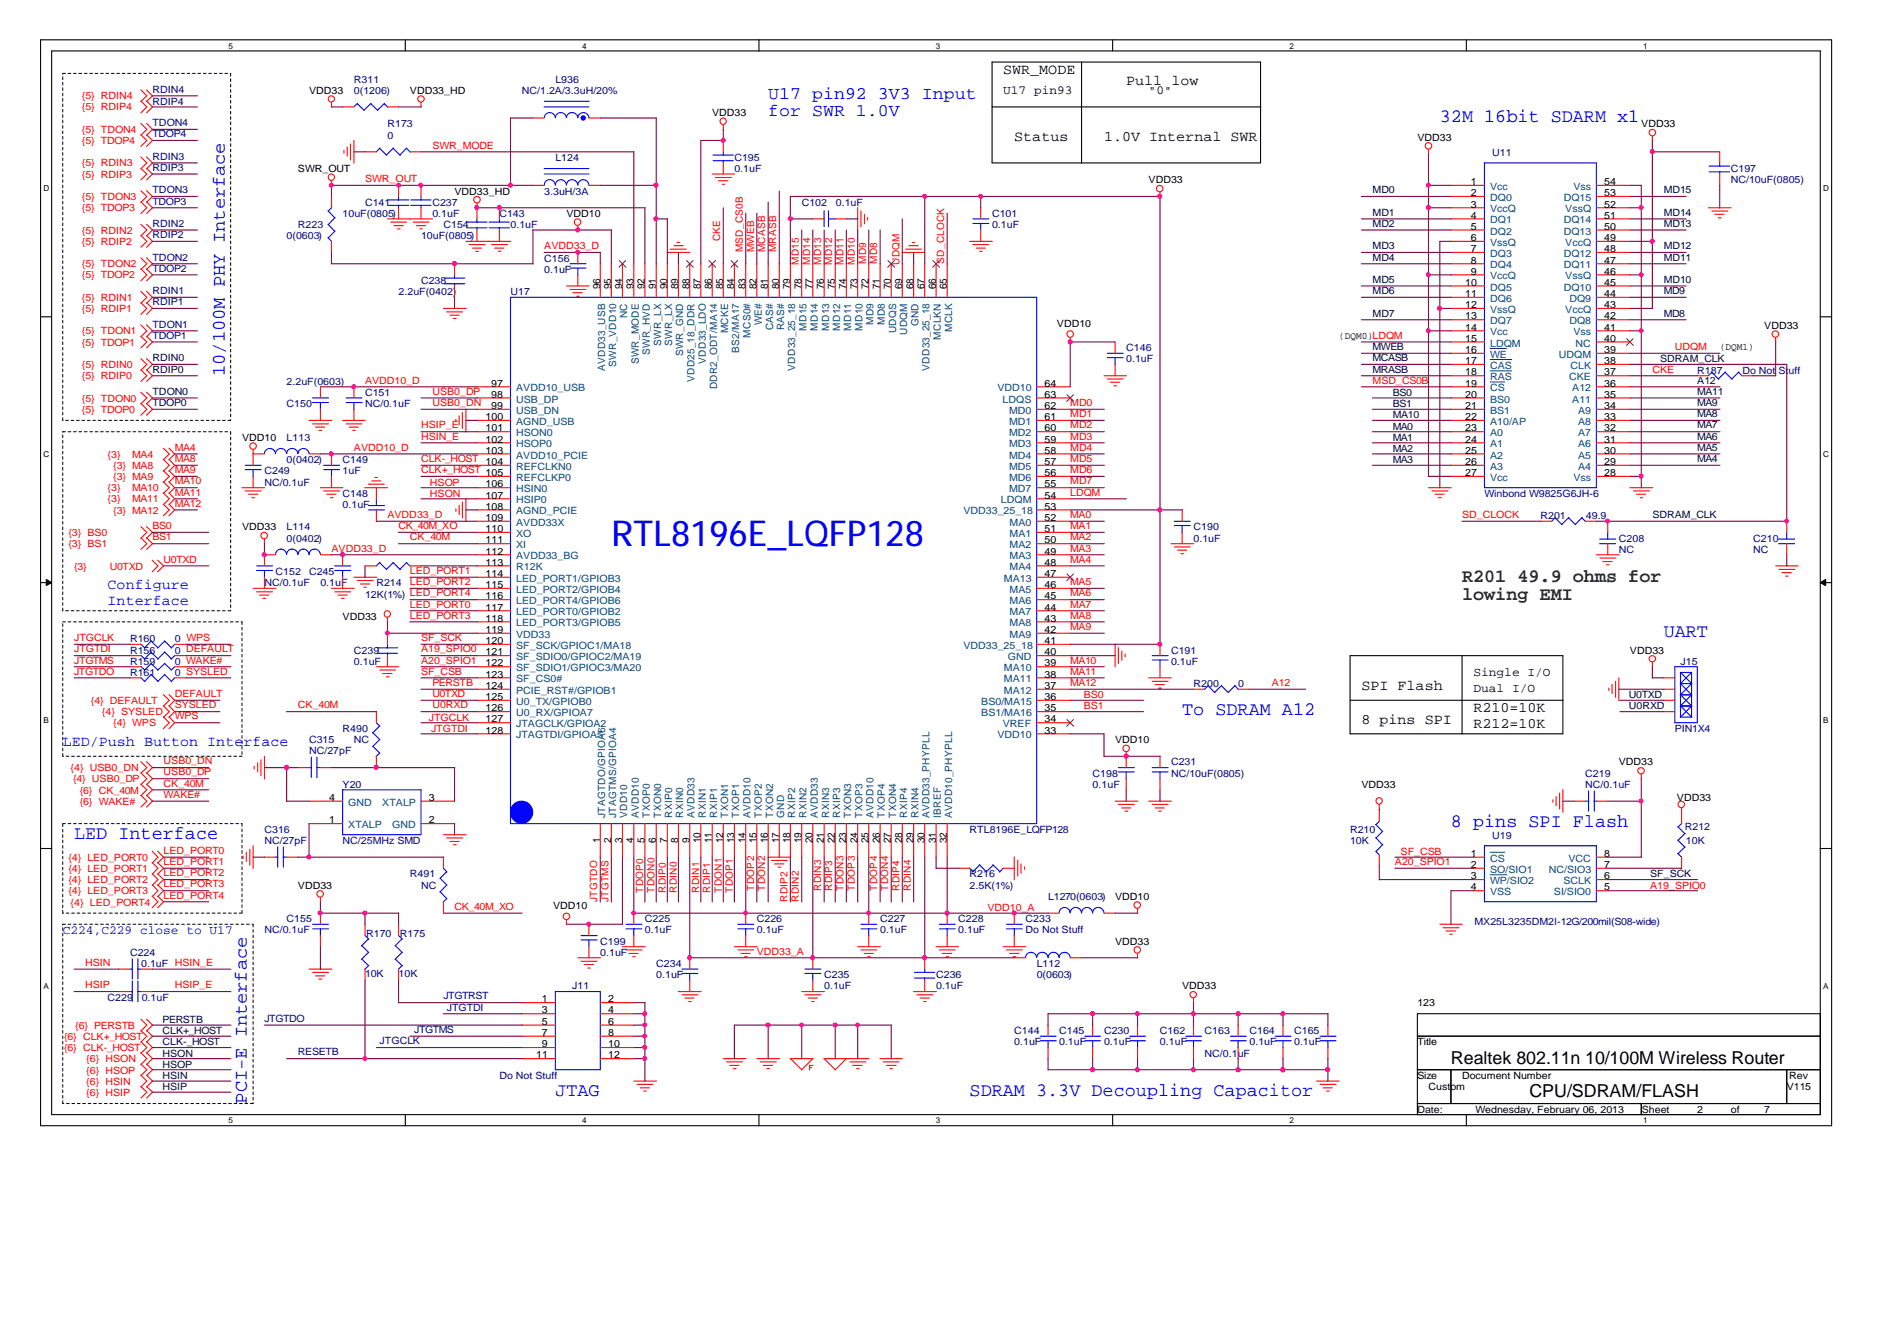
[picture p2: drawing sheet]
<svg xmlns="http://www.w3.org/2000/svg" width="297mm" height="210mm" viewBox="0 0 297 210" stroke-linecap="round" stroke-linejoin="round" font-family="sans-serif">
<defs><g id="words">
<text font-size="5.6" fill="#00f" x="95.7" y="85.4">RTL8196E_LQFP128</text>
<g font-size="3" fill="#00f">
<text x="225.4" y="19.1">32M 16bit SDARM x1</text>
<text x="35.2" y="58.8" transform="rotate(-90 35.2 58.8)">10/100M PHY Interface</text>
<text x="260.5" y="99.7">UART</text>
<text x="185.1" y="112">To SDRAM A12</text>
<text x="11.6" y="131.3">LED Interface</text>
<text x="227.2" y="129.5">8 pins SPI Flash</text>
<text x="38.7" y="172.7" transform="rotate(-90 38.7 172.7)">PCI-E Interface</text>
<text x="87" y="171.6">JTAG</text>
<text x="151.8" y="171.6">SDRAM 3.3V Decoupling Capacitor</text>
</g>
<g font-size="3" fill="#008000">
<text x="228.9" y="91">R201 49.9 ohms for</text>
<text x="228.9" y="94">lowing EMI</text>
</g>
<g font-size="2.8" fill="#00f">
<text x="120.3" y="15.5">U17 pin92 3V3 Input</text>
<text x="120.3" y="18.1">for SWR 1.0V</text>
</g>
<g font-size="2.8">
<text x="227.2" y="166.5">Realtek 802.11n 10/100M Wireless Router</text>
<text x="239.4" y="171.8">CPU/SDRAM/FLASH</text>
</g>
<g font-size="2.3">
<text x="157.1" y="11.6">SWR_MODE</text>
<text x="176.3" y="13.3">Pull low</text>
<text x="158.8" y="22.1">Status</text>
<text x="172.8" y="22.1">1.0V Internal SWR</text>
<text x="213.1" y="108">SPI Flash</text>
<text x="213.1" y="113.3">8 pins SPI</text>
<text x="230.7" y="111.5">R210=10K</text>
<text x="230.7" y="113.9">R212=10K</text>
</g>
<g font-size="2.3" fill="#00f">
<text x="16.8" y="92.2">Configure</text>
<text x="16.8" y="94.6">Interface</text>
<text x="9.8" y="116.7">LED/Push Button Interface</text>
</g>
<g font-size="1.9">
<text x="157.1" y="14.7">U17 pin93</text>
<text x="179.8" y="14.7">&quot;0&quot;</text>
<text x="230.7" y="105.9">Single I/O</text>
<text x="230.7" y="108.4">Dual I/O</text>
</g>
<text font-size="1.9" fill="#00f" x="9.8" y="146.2">C224,C229 close to U17</text>
<g font-size="1.6" fill="#f00">
<text x="12.8" y="17.3">{5} RDIP4</text>
<text x="12.8" y="15.6">{5} RDIN4</text>
<text x="12.8" y="20.8">{5} TDON4</text>
<text x="12.8" y="22.6">{5} TDOP4</text>
<text x="67.7" y="23.3">SWR_MODE</text>
<text x="12.8" y="26">{5} RDIN3</text>
<text x="12.8" y="27.8">{5} RDIP3</text>
<text x="57.1" y="28.5">SWR_OUT</text>
<text x="12.8" y="31.3">{5} TDON3</text>
<text x="12.8" y="33.1">{5} TDOP3</text>
<text x="12.8" y="38.3">{5} RDIP2</text>
<text x="12.8" y="36.6">{5} RDIN2</text>
<text x="12.8" y="41.8">{5} TDON2</text>
<text x="85.2" y="39">AVDD33_D</text>
<text x="112.8" y="37.8" transform="rotate(-90 112.8 37.8)">CKE</text>
<text x="116.3" y="39.5" transform="rotate(-90 116.3 39.5)">MSD_CS0B</text>
<text x="118.1" y="39.5" transform="rotate(-90 118.1 39.5)">MWEB</text>
<text x="119.8" y="39.5" transform="rotate(-90 119.8 39.5)">MCASB</text>
<text x="121.5" y="39.5" transform="rotate(-90 121.5 39.5)">MRASB</text>
<text x="125.1" y="41.5" transform="rotate(-90 125.1 41.5)">MD15</text>
<text x="126.8" y="41.5" transform="rotate(-90 126.8 41.5)">MD14</text>
<text x="128.6" y="41.5" transform="rotate(-90 128.6 41.5)">MD13</text>
<text x="130.3" y="41.5" transform="rotate(-90 130.3 41.5)">MD12</text>
<text x="132.1" y="41.5" transform="rotate(-90 132.1 41.5)">MD11</text>
<text x="133.8" y="41.5" transform="rotate(-90 133.8 41.5)">MD10</text>
<text x="135.6" y="41.3" transform="rotate(-90 135.6 41.3)">MD9</text>
<text x="137.3" y="41.3" transform="rotate(-90 137.3 41.3)">MD8</text>
<text x="140.8" y="41.5" transform="rotate(-90 140.8 41.5)">UDQM</text>
<text x="147.8" y="41.3" transform="rotate(-90 147.8 41.3)">SD_CLOCK</text>
<text x="12.8" y="43.6">{5} TDOP2</text>
<text x="12.8" y="47.1">{5} RDIN1</text>
<text x="12.8" y="48.9">{5} RDIP1</text>
<text x="12.8" y="52.3">{5} TDON1</text>
<text x="12.8" y="59.4">{5} RDIP0</text>
<text x="12.8" y="57.6">{5} RDIN0</text>
<text x="12.8" y="54.1">{5} TDOP1</text>
<text x="258.7" y="58.3">CKE</text>
<text x="262.2" y="54.8">UDQM</text>
<text x="12.8" y="64.6">{5} TDOP0</text>
<text x="12.8" y="62.9">{5} TDON0</text>
<text x="57.1" y="60">AVDD10_D</text>
<text x="67.7" y="61.8">USB0_DP</text>
<text x="67.7" y="63.6">USB0_DN</text>
<text x="167.6" y="65.3">MD1</text>
<text x="167.6" y="63.6">MD0</text>
<text x="214.9" y="60">MSD_CS0B</text>
<text x="16.8" y="71.6">{3}</text>
<text x="20.7" y="71.6">MA4</text>
<text x="27.3" y="70.6">MA4</text>
<text x="55.4" y="70.6">AVDD10_D</text>
<text x="65.9" y="68.8">HSIN_E</text>
<text x="65.9" y="67.1">HSIP_E</text>
<text x="167.6" y="67.1">MD2</text>
<text x="167.6" y="70.6">MD4</text>
<text x="167.6" y="68.8">MD3</text>
<text x="16.8" y="76.9">{3}</text>
<text x="17.7" y="75.2">{3} MA9</text>
<text x="17.7" y="73.4">{3} MA8</text>
<text x="20.7" y="76.9">MA10</text>
<text x="27.3" y="72.3">MA8</text>
<text x="27.3" y="74.1">MA9</text>
<text x="27.3" y="75.8">MA10</text>
<text x="27.3" y="77.6">MA11</text>
<text x="65.9" y="74.1">CLK+_HOST</text>
<text x="65.9" y="72.3">CLK-_HOST</text>
<text x="67.3" y="76">HSOP</text>
<text x="67.3" y="77.8">HSON</text>
<text x="167.6" y="74.1">MD6</text>
<text x="167.6" y="75.8">MD7</text>
<text x="167.6" y="72.3">MD5</text>
<text x="167.6" y="77.6">LDQM</text>
<text x="10.7" y="83.9">{3} BS0</text>
<text x="16.8" y="78.6">{3}</text>
<text x="17.7" y="80.4">{3} MA12</text>
<text x="20.7" y="78.6">MA11</text>
<text x="23.9" y="82.9">BS0</text>
<text x="27.3" y="79.3">MA12</text>
<text x="60.7" y="81.1">AVDD33_D</text>
<text x="62.4" y="82.9">CK_40M_XO</text>
<text x="167.6" y="81.1">MA0</text>
<text x="167.6" y="82.9">MA1</text>
<text x="228.9" y="81.1">SD_CLOCK</text>
<text x="10.7" y="85.7">{3} BS1</text>
<text x="11.6" y="89.2">{3}</text>
<text x="17.2" y="89.2">U0TXD</text>
<text x="23.9" y="84.6">BS1</text>
<text x="25.6" y="88.1">U0TXD</text>
<text x="51.9" y="86.3">AVDD33_D</text>
<text x="64.2" y="84.6">CK_40M</text>
<text x="64.2" y="89.8">LED_PORT1</text>
<text x="167.6" y="84.6">MA2</text>
<text x="167.6" y="86.3">MA3</text>
<text x="167.6" y="88.1">MA4</text>
<text x="64.2" y="95.1">LED_PORT0</text>
<text x="64.2" y="91.6">LED_PORT2</text>
<text x="167.6" y="91.6">MA5</text>
<text x="167.6" y="93.4">MA6</text>
<text x="167.6" y="95.1">MA7</text>
<text x="11.6" y="100.4">JTGCLK</text>
<text x="64.2" y="96.9">LED_PORT3</text>
<text x="65.9" y="100.4">SF_SCK</text>
<text x="167.6" y="98.6">MA9</text>
<text x="167.6" y="96.9">MA8</text>
<text x="11.6" y="102.1">JTGTDI</text>
<text x="11.6" y="103.9">JTGTMS</text>
<text x="11.6" y="105.6">JTGTDO</text>
<text x="65.9" y="103.9">A20_SPIO1</text>
<text x="65.9" y="105.6">SF_CSB</text>
<text x="65.9" y="102.1">A19_SPIO0</text>
<text x="67.7" y="107.4">PERSTB</text>
<text x="167.6" y="103.9">MA10</text>
<text x="167.6" y="105.6">MA11</text>
<text x="167.6" y="107.4">MA12</text>
<text x="199.1" y="107.4">A12</text>
<text x="14.2" y="110.2">{4} DEFAULT</text>
<text x="16" y="111.9">{4} SYSLED</text>
<text x="17.7" y="113.7">{4} WPS</text>
<text x="27.3" y="109.1">DEFAULT</text>
<text x="27.3" y="110.9">SYSLED</text>
<text x="27.3" y="112.6">WPS</text>
<text x="46.7" y="110.9">CK_40M</text>
<text x="67.1" y="112.8">JTGCLK</text>
<text x="67.7" y="110.9">U0RXD</text>
<text x="67.7" y="109.1">U0TXD</text>
<text x="169.7" y="111.1">BS1</text>
<text x="169.7" y="109.3">BS0</text>
<text x="25.6" y="119.6">USB0_DN</text>
<text x="67.5" y="114.6">JTGTDI</text>
<text x="11" y="120.7">{4} USB0_DN</text>
<text x="11.4" y="122.4">{4} USB0_DP</text>
<text x="12.5" y="126">{6} WAKE#</text>
<text x="12.5" y="124.2">{6} CK_40M</text>
<text x="25.6" y="121.4">USB0_DP</text>
<text x="25.6" y="123.2">CK_40M</text>
<text x="25.6" y="124.9">WAKE#</text>
<text x="10.7" y="134.7">{4} LED_PORT0</text>
<text x="10.7" y="136.5">{4} LED_PORT1</text>
<text x="25.6" y="135.4">LED_PORT1</text>
<text x="25.6" y="137.2">LED_PORT2</text>
<text x="25.6" y="133.7">LED_PORT0</text>
<text x="218.4" y="135.4">A20_SPIO1</text>
<text x="219.3" y="133.8">SF_CSB</text>
<text x="10.7" y="138.2">{4} LED_PORT2</text>
<text x="10.7" y="140">{4} LED_PORT3</text>
<text x="11" y="141.7">{4} LED_PORT4</text>
<text x="25.6" y="138.9">LED_PORT3</text>
<text x="25.6" y="140.7">LED_PORT4</text>
<text x="71.2" y="142.4">CK_40M_XO</text>
<text x="93.5" y="141.2" transform="rotate(-90 93.5 141.2)">JTGTDO</text>
<text x="95.2" y="141.2" transform="rotate(-90 95.2 141.2)">JTGTMS</text>
<text x="100.7" y="139.8" transform="rotate(-90 100.7 139.8)">TDOP0</text>
<text x="102.4" y="139.8" transform="rotate(-90 102.4 139.8)">TDON0</text>
<text x="104.2" y="139.8" transform="rotate(-90 104.2 139.8)">RDIP0</text>
<text x="106" y="139.8" transform="rotate(-90 106 139.8)">RDIN0</text>
<text x="109.5" y="139.8" transform="rotate(-90 109.5 139.8)">RDIN1</text>
<text x="111.2" y="139.8" transform="rotate(-90 111.2 139.8)">RDIP1</text>
<text x="113" y="139.8" transform="rotate(-90 113 139.8)">TDON1</text>
<text x="114.7" y="139.8" transform="rotate(-90 114.7 139.8)">TDOP1</text>
<text x="118.1" y="139.4" transform="rotate(-90 118.1 139.4)">TDOP2</text>
<text x="119.8" y="139.4" transform="rotate(-90 119.8 139.4)">TDON2</text>
<text x="123.3" y="141.2" transform="rotate(-90 123.3 141.2)">RDIP2</text>
<text x="125.1" y="141.2" transform="rotate(-90 125.1 141.2)">RDIN2</text>
<text x="128.6" y="139.4" transform="rotate(-90 128.6 139.4)">RDIN3</text>
<text x="130.3" y="139.4" transform="rotate(-90 130.3 139.4)">RDIP3</text>
<text x="132.1" y="139.4" transform="rotate(-90 132.1 139.4)">TDON3</text>
<text x="133.8" y="139.4" transform="rotate(-90 133.8 139.4)">TDOP3</text>
<text x="137.3" y="139.4" transform="rotate(-90 137.3 139.4)">TDOP4</text>
<text x="139.1" y="139.4" transform="rotate(-90 139.1 139.4)">TDON4</text>
<text x="140.8" y="139.4" transform="rotate(-90 140.8 139.4)">RDIP4</text>
<text x="142.6" y="139.4" transform="rotate(-90 142.6 139.4)">RDIN4</text>
<text x="154.6" y="142.6">VDD10_A</text>
<text x="258.4" y="139.1">A19_SPIO0</text>
<text x="118.5" y="149.5">VDD33_A</text>
<text x="13.3" y="151.2">HSIN</text>
<text x="13.3" y="154.7">HSIP</text>
<text x="27.3" y="154.7">HSIP_E</text>
<text x="11.8" y="161">{6} PERSTB</text>
<text x="10" y="164.5">{6} CLK-_HOST</text>
<text x="10" y="162.8">{6} CLK+_HOST</text>
<text x="13.5" y="166.3">{6} HSON</text>
<text x="13.5" y="169.8">{6} HSIN</text>
<text x="13.5" y="168">{6} HSOP</text>
<text x="13.5" y="171.5">{6} HSIP</text>
</g>
<g font-size="1.6" fill="#000080">
<text x="23.9" y="14.5">RDIN4</text>
<text x="23.9" y="16.4">RDIP4</text>
<text x="55.4" y="12.9">R311</text>
<text x="55.4" y="14.7">0(1206)</text>
<text x="81.7" y="14.7">NC/1.2A/3.3uH/20%</text>
<text x="87" y="12.9">L936</text>
<text x="23.9" y="19.7">TDON4</text>
<text x="23.9" y="21.5">TDOP4</text>
<text x="60.7" y="19.9">R173</text>
<text x="60.7" y="21.7">0</text>
<text x="23.9" y="26.8">RDIP3</text>
<text x="23.9" y="25">RDIN3</text>
<text x="87" y="25.2">L124</text>
<text x="115" y="25.2">C195</text>
<text x="115" y="26.9">0.1uF</text>
<text x="233.6" y="24.5">U11</text>
<text x="271" y="26.9">C197</text>
<text x="271" y="28.7">NC/10uF(0805)</text>
<text x="23.9" y="32">TDOP3</text>
<text x="23.9" y="30.3">TDON3</text>
<text x="23.9" y="35.5">RDIN2</text>
<text x="46.7" y="35.7">R223</text>
<text x="53.6" y="34">10uF(0805)</text>
<text x="57.1" y="32.2">C141</text>
<text x="67.7" y="32.2">C237</text>
<text x="67.7" y="34">0.1uF</text>
<text x="69.4" y="35.7">C154</text>
<text x="78.2" y="34">C143</text>
<text x="79.9" y="35.7">0.1uF</text>
<text x="85.2" y="30.5">3.3uH/3A</text>
<text x="125.5" y="32.2">C102</text>
<text x="130.9" y="32.2">0.1uF</text>
<text x="155.3" y="34">C101</text>
<text x="155.3" y="35.7">0.1uF</text>
<text x="23.9" y="37.3">RDIP2</text>
<text x="23.9" y="40.8">TDON2</text>
<text x="44.9" y="37.4">0(0603)</text>
<text x="65.9" y="37.4">10uF(0805)</text>
<text x="85.2" y="41">C156</text>
<text x="23.9" y="42.5">TDOP2</text>
<text x="23.9" y="47.8">RDIP1</text>
<text x="23.9" y="46">RDIN1</text>
<text x="62.4" y="46.2">2.2uF(0402)</text>
<text x="65.9" y="44.5">C238</text>
<text x="79.9" y="46.2">U17</text>
<text x="85.2" y="42.7">0.1uF</text>
<text x="23.9" y="51.3">TDON1</text>
<text x="23.9" y="53.1">TDOP1</text>
<text x="176.3" y="55">C146</text>
<text x="176.3" y="56.7">0.1uF</text>
<text x="265.7" y="58.5">R187</text>
<text x="272.8" y="58.5">Do Not Stuff</text>
<text x="44.9" y="63.7">C150</text>
<text x="44.9" y="60.3">2.2uF(0603)</text>
<text x="57.1" y="62">C151</text>
<text x="57.1" y="63.7">NC/0.1uF</text>
<text x="44.9" y="69">L113</text>
<text x="41.4" y="74.3">C249</text>
<text x="41.4" y="76">NC/0.1uF</text>
<text x="44.9" y="72.5">0(0402)</text>
<text x="53.6" y="72.5">C149</text>
<text x="53.6" y="74.3">1uF</text>
<text x="53.6" y="77.8">C148</text>
<text x="232.4" y="77.8">Winbond W9825G6JH-6</text>
<text x="44.9" y="83">L114</text>
<text x="53.6" y="79.5">0.1uF</text>
<text x="186.9" y="83">C190</text>
<text x="241.2" y="81.3">R201</text>
<text x="248.3" y="81.3">49.9</text>
<text x="44.9" y="84.8">0(0402)</text>
<text x="186.9" y="84.8">0.1uF</text>
<text x="253.4" y="84.8">C208</text>
<text x="253.4" y="86.5">NC</text>
<text x="274.5" y="84.8">C210</text>
<text x="274.5" y="86.5">NC</text>
<text x="41.4" y="91.8">NC/0.1uF</text>
<text x="43.1" y="90">C152</text>
<text x="48.4" y="90">C245</text>
<text x="50.2" y="91.8">0.1uF</text>
<text x="57.1" y="93.5">12K(1%) LED_PORT4</text>
<text x="58.9" y="91.8">R214</text>
<text x="20.4" y="100.6">R160</text>
<text x="27.3" y="100.6">0 WPS</text>
<text x="20.4" y="104.1">R159</text>
<text x="20.4" y="105.8">R161</text>
<text x="20.4" y="102.3">R156</text>
<text x="27.3" y="104.1">0 WAKE#</text>
<text x="27.3" y="105.8">0 SYSLED</text>
<text x="27.3" y="102.3">0 DEFAULT</text>
<text x="55.4" y="102.3">C239</text>
<text x="55.4" y="104.1">0.1uF</text>
<text x="183.3" y="102.3">C191</text>
<text x="183.3" y="104.1">0.1uF</text>
<text x="186.9" y="107.5">R200</text>
<text x="193.8" y="107.5">0</text>
<text x="263.1" y="104.1">J15</text>
<text x="48.4" y="116.3">C315</text>
<text x="48.4" y="118.1">NC/27pF</text>
<text x="53.6" y="114.6">R490</text>
<text x="55.4" y="116.3">NC</text>
<text x="183.3" y="119.8">C231</text>
<text x="262.2" y="114.6">PIN1X4</text>
<text x="53.6" y="123.3">Y20</text>
<text x="171.1" y="121.6">C198</text>
<text x="171.1" y="123.3">0.1uF</text>
<text x="183.3" y="121.6">NC/10uF(0805)</text>
<text x="248.2" y="121.6">C219</text>
<text x="248.2" y="123.3">NC/0.1uF</text>
<text x="41.4" y="130.4">C316</text>
<text x="151.8" y="130.4">RTL8196E_LQFP128</text>
<text x="211.4" y="130.4">R210</text>
<text x="233.6" y="131.4">U19</text>
<text x="263.8" y="130">R212</text>
<text x="41.4" y="132.1">NC/27pF</text>
<text x="53.6" y="132.1">NC/25MHz SMD</text>
<text x="64.2" y="137.3">R491</text>
<text x="151.8" y="137.3">R216</text>
<text x="211.4" y="132.1">10K</text>
<text x="263.9" y="132.1">10K</text>
<text x="65.9" y="139.1">NC</text>
<text x="151.8" y="139.1">2.5K(1%)</text>
<text x="164.1" y="140.9">L1270(0603)</text>
<text x="20.4" y="149.6">C224</text>
<text x="41.4" y="146.1">NC/0.1uF</text>
<text x="44.9" y="144.4">C155</text>
<text x="57.3" y="146.7">R170</text>
<text x="62.6" y="146.7">R175</text>
<text x="94" y="147.9">C199</text>
<text x="94" y="149.6">0.1uF</text>
<text x="101" y="144.4">C225</text>
<text x="101" y="146.1">0.1uF</text>
<text x="118.5" y="144.4">C226</text>
<text x="118.5" y="146.1">0.1uF</text>
<text x="137.8" y="144.4">C227</text>
<text x="137.8" y="146.1">0.1uF</text>
<text x="150" y="144.4">C228</text>
<text x="150" y="146.1">0.1uF</text>
<text x="160.6" y="144.4">C233</text>
<text x="160.6" y="146.1">Do Not Stuff</text>
<text x="230.8" y="144.7">MX25L3235DM2I-12G/200mil(S08-wide)</text>
<text x="22.1" y="151.4">0.1uF HSIN_E</text>
<text x="57.1" y="153">10K</text>
<text x="62.4" y="153">10K</text>
<text x="89.6" y="154.9">J11</text>
<text x="102.7" y="151.4">C234</text>
<text x="102.7" y="153.1">0.1uF</text>
<text x="129" y="153.1">C235</text>
<text x="129" y="154.9">0.1uF</text>
<text x="146.6" y="153.1">C236</text>
<text x="146.6" y="154.9">0.1uF</text>
<text x="162.3" y="151.4">L112</text>
<text x="162.3" y="153.1">0(0603)</text>
<text x="16.8" y="156.6">C229</text>
<text x="22.2" y="156.6">0.1uF</text>
<text x="41.4" y="159.9">JTGTDO</text>
<text x="64.9" y="161.7">JTGTMS</text>
<text x="69.4" y="156.4">JTGTRST</text>
<text x="69.9" y="158.2">JTGTDI</text>
<text x="158.8" y="161.9">C144</text>
<text x="165.8" y="161.9">C145</text>
<text x="172.8" y="161.9">C230</text>
<text x="181.6" y="161.9">C162</text>
<text x="188.6" y="161.9">C163</text>
<text x="195.6" y="161.9">C164</text>
<text x="202.6" y="161.9">C165</text>
<text x="46.7" y="165.2">RESETB</text>
<text x="59.4" y="163.5">JTGCLK</text>
<text x="158.8" y="163.6">0.1uF</text>
<text x="165.8" y="163.6">0.1uF</text>
<text x="172.8" y="163.6">0.1uF</text>
<text x="181.6" y="163.6">0.1uF</text>
<text x="188.6" y="165.4">NC/0.1uF</text>
<text x="195.6" y="163.6">0.1uF</text>
<text x="202.6" y="163.6">0.1uF</text>
<text x="78.2" y="168.9">Do Not Stuff</text>
</g>
<g font-size="1.6">
<text x="48.4" y="14.7">VDD33</text>
<text x="64.2" y="14.7">VDD33_HD</text>
<text x="111.5" y="18.2">VDD33</text>
<text x="221.9" y="22">VDD33</text>
<text x="257" y="19.9">VDD33</text>
<text x="46.7" y="26.9">SWR_OUT</text>
<text x="179.8" y="28.7">VDD33</text>
<text x="230.3" y="29">1</text>
<text x="251.2" y="29">54</text>
<text x="71.2" y="30.5">VDD33_HD</text>
<text x="88.7" y="34">VDD10</text>
<text x="230.3" y="30.7">2</text>
<text x="230.3" y="32.5">3</text>
<text x="230.3" y="34.2">4</text>
<text x="230.3" y="36">5</text>
<text x="251.2" y="30.7">53</text>
<text x="251.2" y="32.5">52</text>
<text x="251.2" y="34.2">51</text>
<text x="251.2" y="36">50</text>
<text x="230.3" y="37.7">6</text>
<text x="230.3" y="39.5">7</text>
<text x="230.3" y="41.2">8</text>
<text x="251.2" y="37.7">49</text>
<text x="251.2" y="39.5">48</text>
<text x="251.2" y="41.2">47</text>
<text x="93.9" y="45.3" transform="rotate(-90 93.9 45.3)">96</text>
<text x="95.7" y="45.3" transform="rotate(-90 95.7 45.3)">95</text>
<text x="97.4" y="45.3" transform="rotate(-90 97.4 45.3)">94</text>
<text x="99.2" y="45.3" transform="rotate(-90 99.2 45.3)">93</text>
<text x="100.9" y="45.3" transform="rotate(-90 100.9 45.3)">92</text>
<text x="102.7" y="45.3" transform="rotate(-90 102.7 45.3)">91</text>
<text x="104.4" y="45.3" transform="rotate(-90 104.4 45.3)">90</text>
<text x="106.2" y="45.3" transform="rotate(-90 106.2 45.3)">89</text>
<text x="107.9" y="45.3" transform="rotate(-90 107.9 45.3)">88</text>
<text x="109.7" y="45.3" transform="rotate(-90 109.7 45.3)">87</text>
<text x="111.5" y="45.3" transform="rotate(-90 111.5 45.3)">86</text>
<text x="113.2" y="45.3" transform="rotate(-90 113.2 45.3)">85</text>
<text x="114.9" y="45.3" transform="rotate(-90 114.9 45.3)">84</text>
<text x="116.7" y="45.3" transform="rotate(-90 116.7 45.3)">83</text>
<text x="118.4" y="45.3" transform="rotate(-90 118.4 45.3)">82</text>
<text x="120.2" y="45.3" transform="rotate(-90 120.2 45.3)">81</text>
<text x="122" y="45.3" transform="rotate(-90 122 45.3)">80</text>
<text x="123.7" y="45.3" transform="rotate(-90 123.7 45.3)">79</text>
<text x="125.5" y="45.3" transform="rotate(-90 125.5 45.3)">78</text>
<text x="127.2" y="45.3" transform="rotate(-90 127.2 45.3)">77</text>
<text x="129" y="45.3" transform="rotate(-90 129 45.3)">76</text>
<text x="130.7" y="45.3" transform="rotate(-90 130.7 45.3)">75</text>
<text x="132.5" y="45.3" transform="rotate(-90 132.5 45.3)">74</text>
<text x="134.2" y="45.3" transform="rotate(-90 134.2 45.3)">73</text>
<text x="136" y="45.3" transform="rotate(-90 136 45.3)">72</text>
<text x="137.8" y="45.3" transform="rotate(-90 137.8 45.3)">71</text>
<text x="139.5" y="45.3" transform="rotate(-90 139.5 45.3)">70</text>
<text x="141.2" y="45.3" transform="rotate(-90 141.2 45.3)">69</text>
<text x="143" y="45.3" transform="rotate(-90 143 45.3)">68</text>
<text x="144.7" y="45.3" transform="rotate(-90 144.7 45.3)">67</text>
<text x="146.5" y="45.3" transform="rotate(-90 146.5 45.3)">66</text>
<text x="148.3" y="45.3" transform="rotate(-90 148.3 45.3)">65</text>
<text x="229.4" y="44.7">10</text>
<text x="229.4" y="46.5">11</text>
<text x="230.3" y="43">9</text>
<text x="251.2" y="43">46</text>
<text x="251.2" y="44.7">45</text>
<text x="251.2" y="46.5">44</text>
<text x="165.5" y="51.1">VDD10</text>
<text x="209.6" y="53">(DQM0)LDQM</text>
<text x="229.4" y="48.2">12</text>
<text x="229.4" y="50">13</text>
<text x="229.4" y="51.7">14</text>
<text x="229.4" y="53.5">15</text>
<text x="251.2" y="48.2">43</text>
<text x="251.2" y="50">42</text>
<text x="251.2" y="51.7">41</text>
<text x="251.2" y="53.5">40</text>
<text x="276.2" y="51.5">VDD33</text>
<text x="229.4" y="55.3">16</text>
<text x="229.4" y="57">17</text>
<text x="229.4" y="58.8">18</text>
<text x="251.2" y="55.3">39</text>
<text x="251.2" y="57">38</text>
<text x="251.2" y="58.8">37</text>
<text x="269.2" y="54.8">(DQM1)</text>
<text x="76" y="65.8">100</text>
<text x="76.9" y="60.5">97</text>
<text x="76.9" y="62.2">98</text>
<text x="76.9" y="64">99</text>
<text x="163.5" y="62.2">63</text>
<text x="163.5" y="60.5">64</text>
<text x="163.5" y="65.8">61</text>
<text x="163.5" y="64">62</text>
<text x="229.4" y="60.5">19</text>
<text x="229.4" y="62.2">20</text>
<text x="229.4" y="64">21</text>
<text x="229.4" y="65.8">22</text>
<text x="251.2" y="60.5">36</text>
<text x="251.2" y="62.2">35</text>
<text x="251.2" y="64">34</text>
<text x="251.2" y="65.8">33</text>
<text x="37.9" y="69">VDD10</text>
<text x="76" y="69.3">102</text>
<text x="76" y="67.5">101</text>
<text x="76" y="71">103</text>
<text x="163.5" y="71">58</text>
<text x="163.5" y="69.3">59</text>
<text x="163.5" y="67.5">60</text>
<text x="229.4" y="67.5">23</text>
<text x="229.4" y="69.3">24</text>
<text x="229.4" y="71">25</text>
<text x="251.2" y="67.5">32</text>
<text x="251.2" y="69.3">31</text>
<text x="251.2" y="71">30</text>
<text x="76" y="72.8">104</text>
<text x="76" y="74.5">105</text>
<text x="76" y="76.3">106</text>
<text x="163.5" y="76.3">55</text>
<text x="163.5" y="72.8">57</text>
<text x="163.5" y="74.5">56</text>
<text x="229.4" y="72.8">26</text>
<text x="229.4" y="74.5">27</text>
<text x="251.2" y="72.8">29</text>
<text x="251.2" y="74.5">28</text>
<text x="37.9" y="83">VDD33</text>
<text x="76" y="78">107</text>
<text x="76" y="79.8">108</text>
<text x="76" y="81.5">109</text>
<text x="76" y="83.3">110</text>
<text x="163.5" y="78">54</text>
<text x="163.5" y="79.8">53</text>
<text x="163.5" y="83.3">51</text>
<text x="163.5" y="81.5">52</text>
<text x="76" y="88.5">113</text>
<text x="76" y="85.1">111</text>
<text x="76" y="86.8">112</text>
<text x="163.5" y="88.5">48</text>
<text x="163.5" y="86.8">49</text>
<text x="163.5" y="85.1">50</text>
<text x="76" y="92">115</text>
<text x="76" y="93.8">116</text>
<text x="76" y="95.6">117</text>
<text x="76" y="90.3">114</text>
<text x="163.5" y="92">46</text>
<text x="163.5" y="93.8">45</text>
<text x="163.5" y="95.6">44</text>
<text x="163.5" y="90.3">47</text>
<text x="53.6" y="97">VDD33</text>
<text x="76" y="97.3">118</text>
<text x="76" y="99.1">119</text>
<text x="76" y="100.8">120</text>
<text x="163.5" y="100.8">41</text>
<text x="163.5" y="97.3">43</text>
<text x="163.5" y="99.1">42</text>
<text x="76" y="106.1">123</text>
<text x="76" y="102.6">121</text>
<text x="76" y="104.3">122</text>
<text x="76" y="107.8">124</text>
<text x="163.5" y="102.6">40</text>
<text x="163.5" y="106.1">38</text>
<text x="163.5" y="107.8">37</text>
<text x="163.5" y="104.3">39</text>
<text x="255.2" y="102.3">VDD33</text>
<text x="76" y="109.6">125</text>
<text x="76" y="111.4">126</text>
<text x="76" y="113.1">127</text>
<text x="163.5" y="113.1">34</text>
<text x="163.5" y="109.6">36</text>
<text x="163.5" y="111.4">35</text>
<text x="76" y="114.8">128</text>
<text x="163.5" y="114.8">33</text>
<text x="174.6" y="116.3">VDD10</text>
<text x="253.4" y="119.8">VDD33</text>
<text x="51.5" y="125.4">4</text>
<text x="67.1" y="125.4">3</text>
<text x="213.1" y="123.3">VDD33</text>
<text x="262.6" y="125.4">VDD33</text>
<text x="51.5" y="128.9">1</text>
<text x="67.1" y="128.9">2</text>
<text x="93.9" y="132" transform="rotate(-90 93.9 132)">1</text>
<text x="95.7" y="132" transform="rotate(-90 95.7 132)">2</text>
<text x="97.4" y="132" transform="rotate(-90 97.4 132)">3</text>
<text x="99.2" y="132" transform="rotate(-90 99.2 132)">4</text>
<text x="100.9" y="132" transform="rotate(-90 100.9 132)">5</text>
<text x="102.7" y="132" transform="rotate(-90 102.7 132)">6</text>
<text x="104.4" y="132" transform="rotate(-90 104.4 132)">7</text>
<text x="106.2" y="132" transform="rotate(-90 106.2 132)">8</text>
<text x="107.9" y="132" transform="rotate(-90 107.9 132)">9</text>
<text x="109.7" y="132" transform="rotate(-90 109.7 132)">10</text>
<text x="111.5" y="132" transform="rotate(-90 111.5 132)">11</text>
<text x="113.2" y="132" transform="rotate(-90 113.2 132)">12</text>
<text x="114.9" y="132" transform="rotate(-90 114.9 132)">13</text>
<text x="116.7" y="132" transform="rotate(-90 116.7 132)">14</text>
<text x="118.4" y="132" transform="rotate(-90 118.4 132)">15</text>
<text x="120.2" y="132" transform="rotate(-90 120.2 132)">16</text>
<text x="122" y="132" transform="rotate(-90 122 132)">17</text>
<text x="123.7" y="132" transform="rotate(-90 123.7 132)">18</text>
<text x="125.5" y="132" transform="rotate(-90 125.5 132)">19</text>
<text x="127.2" y="132" transform="rotate(-90 127.2 132)">20</text>
<text x="129" y="132" transform="rotate(-90 129 132)">21</text>
<text x="130.7" y="132" transform="rotate(-90 130.7 132)">22</text>
<text x="132.5" y="132" transform="rotate(-90 132.5 132)">23</text>
<text x="134.2" y="132" transform="rotate(-90 134.2 132)">24</text>
<text x="136" y="132" transform="rotate(-90 136 132)">25</text>
<text x="137.8" y="132" transform="rotate(-90 137.8 132)">26</text>
<text x="139.5" y="132" transform="rotate(-90 139.5 132)">27</text>
<text x="141.2" y="132" transform="rotate(-90 141.2 132)">28</text>
<text x="143" y="132" transform="rotate(-90 143 132)">29</text>
<text x="144.7" y="132" transform="rotate(-90 144.7 132)">30</text>
<text x="146.5" y="132" transform="rotate(-90 146.5 132)">31</text>
<text x="148.3" y="132" transform="rotate(-90 148.3 132)">32</text>
<text x="230.3" y="134.1">1</text>
<text x="230.3" y="135.9">2</text>
<text x="230.3" y="137.6">3</text>
<text x="251.2" y="134.1">8</text>
<text x="251.2" y="135.9">7</text>
<text x="251.2" y="137.6">6</text>
<text x="46.7" y="139.1">VDD33</text>
<text x="86.6" y="142.3">VDD10</text>
<text x="174.6" y="140.9">VDD10</text>
<text x="230.3" y="139.4">4</text>
<text x="251.2" y="139.4">5</text>
<text x="174.6" y="147.9">VDD33</text>
<text x="185.1" y="154.9">VDD33</text>
<text x="84.8" y="156.9">1</text>
<text x="84.8" y="158.6">3</text>
<text x="84.8" y="160.4">5</text>
<text x="95.2" y="156.9">2</text>
<text x="95.2" y="158.6">4</text>
<text x="95.2" y="160.4">6</text>
<text x="221.9" y="157.5">123</text>
<text x="83.9" y="165.7">11</text>
<text x="84.8" y="162.2">7</text>
<text x="84.8" y="163.9">9</text>
<text x="95.2" y="162.2">8</text>
<text x="95.2" y="163.9">10</text>
<text x="95.2" y="165.7">12</text>
<text x="221.9" y="163.6">Title</text>
<text x="221.9" y="168.9">Size</text>
<text x="223.6" y="170.7">Custom</text>
<text x="228.9" y="168.9">Document Number</text>
<text x="279.7" y="170.7">V115</text>
<text x="280.1" y="168.9">Rev</text>
<text x="221.9" y="174.2">Date:</text>
<text x="231" y="174.2">Wednesday, February 06, 2013</text>
<text x="257" y="174.2">Sheet</text>
<text x="265.7" y="174.2">2</text>
<text x="271" y="174.2">of</text>
<text x="276.2" y="174.2">7</text>
</g>
<g font-size="1.6" fill="#004080">
<text x="233.3" y="29.7">Vcc</text>
<text x="246.3" y="29.7">Vss</text>
<text x="233.3" y="31.5">DQ0</text>
<text x="233.3" y="33.2">VccQ</text>
<text x="233.3" y="35">DQ1</text>
<text x="244.8" y="31.5">DQ15</text>
<text x="244.8" y="35">DQ14</text>
<text x="245.1" y="33.2">VssQ</text>
<text x="233.3" y="36.7">DQ2</text>
<text x="233.3" y="38.5">VssQ</text>
<text x="233.3" y="40.2">DQ3</text>
<text x="244.8" y="36.7">DQ13</text>
<text x="244.8" y="40.2">DQ12</text>
<text x="245.1" y="38.5">VccQ</text>
<text x="233.3" y="42">DQ4</text>
<text x="233.3" y="43.7">VccQ</text>
<text x="233.3" y="45.5">DQ5</text>
<text x="233.3" y="47.3">DQ6</text>
<text x="244.8" y="42">DQ11</text>
<text x="244.8" y="45.5">DQ10</text>
<text x="245.1" y="43.7">VssQ</text>
<text x="245.7" y="47.3">DQ9</text>
<text x="98.2" y="49.8" transform="rotate(-90 98.2 49.8)">NC</text>
<text x="114" y="52.2" transform="rotate(-90 114 52.2)">MCKE</text>
<text x="117.5" y="52.8" transform="rotate(-90 117.5 52.8)">MCS0#</text>
<text x="119.3" y="50.9" transform="rotate(-90 119.3 50.9)">WE#</text>
<text x="121" y="51.7" transform="rotate(-90 121 51.7)">CAS#</text>
<text x="122.8" y="51.7" transform="rotate(-90 122.8 51.7)">RAS#</text>
<text x="126.3" y="51.7" transform="rotate(-90 126.3 51.7)">MD15</text>
<text x="128" y="51.7" transform="rotate(-90 128 51.7)">MD14</text>
<text x="129.8" y="51.7" transform="rotate(-90 129.8 51.7)">MD13</text>
<text x="131.5" y="51.7" transform="rotate(-90 131.5 51.7)">MD12</text>
<text x="133.3" y="51.7" transform="rotate(-90 133.3 51.7)">MD11</text>
<text x="135" y="51.7" transform="rotate(-90 135 51.7)">MD10</text>
<text x="136.8" y="50.9" transform="rotate(-90 136.8 50.9)">MD9</text>
<text x="138.6" y="50.9" transform="rotate(-90 138.6 50.9)">MD8</text>
<text x="140.3" y="52.2" transform="rotate(-90 140.3 52.2)">UDQS</text>
<text x="142" y="52.4" transform="rotate(-90 142 52.4)">UDQM</text>
<text x="143.8" y="51.1" transform="rotate(-90 143.8 51.1)">GND</text>
<text x="147.3" y="53.1" transform="rotate(-90 147.3 53.1)">MCLKN</text>
<text x="149.1" y="52" transform="rotate(-90 149.1 52)">MCLK</text>
<text x="233.3" y="49">VssQ</text>
<text x="233.3" y="50.8">DQ7</text>
<text x="233.3" y="52.5">Vcc</text>
<text x="245.1" y="49">VccQ</text>
<text x="245.7" y="50.8">DQ8</text>
<text x="246.3" y="52.5">Vss</text>
<text x="94.7" y="58.1" transform="rotate(-90 94.7 58.1)">AVDD33_USB</text>
<text x="96.5" y="57.4" transform="rotate(-90 96.5 57.4)">SWR_VDD10</text>
<text x="100" y="57" transform="rotate(-90 100 57)">SWR_MODE</text>
<text x="101.7" y="55.6" transform="rotate(-90 101.7 55.6)">SWR_HVD</text>
<text x="103.5" y="54.1" transform="rotate(-90 103.5 54.1)">SWR_LX</text>
<text x="105.2" y="54.1" transform="rotate(-90 105.2 54.1)">SWR_LX</text>
<text x="107" y="55.8" transform="rotate(-90 107 55.8)">SWR_GND</text>
<text x="108.8" y="59.8" transform="rotate(-90 108.8 59.8)">VDD25_18_DDR</text>
<text x="110.5" y="56.9" transform="rotate(-90 110.5 56.9)">VDD33_LDO</text>
<text x="115.7" y="55.2" transform="rotate(-90 115.7 55.2)">BS2/MA17</text>
<text x="124.5" y="58" transform="rotate(-90 124.5 58)">VDD33_25_18</text>
<text x="145.5" y="58" transform="rotate(-90 145.5 58)">VDD33_25_18</text>
<text x="233.3" y="54.2">LDQM</text>
<text x="233.3" y="56">WE</text>
<text x="233.3" y="57.8">CAS</text>
<text x="233.3" y="59.5">RAS</text>
<text x="244.1" y="56">UDQM</text>
<text x="245.7" y="59.5">CKE</text>
<text x="245.9" y="57.8">CLK</text>
<text x="246.7" y="54.2">NC</text>
<text x="80.8" y="61.3">AVDD10_USB</text>
<text x="80.8" y="63">USB_DP</text>
<text x="80.8" y="64.8">USB_DN</text>
<text x="112.3" y="60.9" transform="rotate(-90 112.3 60.9)">DDR2_ODT/MA14</text>
<text x="156.2" y="61.3">VDD10</text>
<text x="157" y="63">LDQS</text>
<text x="158" y="64.8">MD0</text>
<text x="233.3" y="61.3">CS</text>
<text x="233.3" y="63">BS0</text>
<text x="233.3" y="64.8">BS1</text>
<text x="246.2" y="61.3">A12</text>
<text x="246.2" y="63">A11</text>
<text x="247.1" y="64.8">A9</text>
<text x="80.8" y="70">HSOP0</text>
<text x="80.8" y="68.3">HSON0</text>
<text x="80.8" y="71.8">AVDD10_PCIE</text>
<text x="80.8" y="66.5">AGND_USB</text>
<text x="158" y="71.8">MD4</text>
<text x="158" y="70">MD3</text>
<text x="158" y="68.3">MD2</text>
<text x="158" y="66.5">MD1</text>
<text x="233.3" y="66.5">A10/AP</text>
<text x="233.3" y="68.3">A0</text>
<text x="233.3" y="70">A1</text>
<text x="233.3" y="71.8">A2</text>
<text x="247.1" y="66.5">A8</text>
<text x="247.1" y="68.3">A7</text>
<text x="247.1" y="70">A6</text>
<text x="247.1" y="71.8">A5</text>
<text x="80.8" y="73.5">REFCLKN0</text>
<text x="80.8" y="75.3">REFCLKP0</text>
<text x="80.8" y="77.1">HSIN0</text>
<text x="158" y="77.1">MD7</text>
<text x="158" y="73.5">MD5</text>
<text x="158" y="75.3">MD6</text>
<text x="233.3" y="73.5">A3</text>
<text x="233.3" y="75.3">Vcc</text>
<text x="246.3" y="75.3">Vss</text>
<text x="247.1" y="73.5">A4</text>
<text x="80.8" y="78.8">HSIP0</text>
<text x="80.8" y="80.5">AGND_PCIE</text>
<text x="80.8" y="82.3">AVDD33X</text>
<text x="150.8" y="80.5">VDD33_25_18</text>
<text x="156.7" y="78.8">LDQM</text>
<text x="158.1" y="82.3">MA0</text>
<text x="80.8" y="89.3">R12K</text>
<text x="80.8" y="84">XO</text>
<text x="80.8" y="85.8">XI</text>
<text x="80.8" y="87.6">AVDD33_BG</text>
<text x="158.1" y="89.3">MA4</text>
<text x="158.1" y="87.6">MA3</text>
<text x="158.1" y="85.8">MA2</text>
<text x="158.1" y="84">MA1</text>
<text x="80.8" y="92.8">LED_PORT2/GPIOB4</text>
<text x="80.8" y="94.6">LED_PORT4/GPIOB6</text>
<text x="80.8" y="91.1">LED_PORT1/GPIOB3</text>
<text x="157.2" y="91.1">MA13</text>
<text x="158.1" y="92.8">MA5</text>
<text x="158.1" y="94.6">MA6</text>
<text x="80.8" y="98.1">LED_PORT3/GPIOB5</text>
<text x="80.8" y="99.8">VDD33</text>
<text x="80.8" y="101.6">SF_SCK/GPIOC1/MA18</text>
<text x="80.8" y="96.3">LED_PORT0/GPIOB2</text>
<text x="150.8" y="101.6">VDD33_25_18</text>
<text x="158.1" y="96.3">MA7</text>
<text x="158.1" y="98.1">MA8</text>
<text x="158.1" y="99.8">MA9</text>
<text x="80.8" y="106.8">SF_CS0#</text>
<text x="80.8" y="103.3">SF_SDIO0/GPIOC2/MA19</text>
<text x="80.8" y="105.1">SF_SDIO1/GPIOC3/MA20</text>
<text x="157.2" y="106.8">MA11</text>
<text x="157.2" y="105.1">MA10</text>
<text x="157.8" y="103.3">GND</text>
<text x="80.8" y="110.3">U0_TX/GPIOB0</text>
<text x="80.8" y="108.6">PCIE_RST#/GPIOB1</text>
<text x="80.8" y="112.1">U0_RX/GPIOA7</text>
<text x="80.8" y="113.8">JTAGCLK/GPIOA2</text>
<text x="153.6" y="110.3">BS0/MA15</text>
<text x="153.6" y="112.1">BS1/MA16</text>
<text x="157" y="113.8">VREF</text>
<text x="157.2" y="108.6">MA12</text>
<text x="80.8" y="115.6">JTAGTDI/GPIOA5</text>
<text x="156.2" y="115.6">VDD10</text>
<text x="54.5" y="129.6">XTALP</text>
<text x="54.5" y="126.1">GND</text>
<text x="59.9" y="126.1">XTALP</text>
<text x="61.4" y="129.6">GND</text>
<text x="94.7" y="128" transform="rotate(-90 94.7 128)">JTAGTDO/GPIOA6</text>
<text x="96.5" y="128" transform="rotate(-90 96.5 128)">JTAGTMS/GPIOA4</text>
<text x="98.2" y="128" transform="rotate(-90 98.2 128)">VDD10</text>
<text x="100" y="128" transform="rotate(-90 100 128)">AVDD10</text>
<text x="101.7" y="128" transform="rotate(-90 101.7 128)">TXOP0</text>
<text x="103.5" y="128" transform="rotate(-90 103.5 128)">TXON0</text>
<text x="105.2" y="128" transform="rotate(-90 105.2 128)">RXIP0</text>
<text x="107" y="128" transform="rotate(-90 107 128)">RXIN0</text>
<text x="108.8" y="128" transform="rotate(-90 108.8 128)">AVDD33</text>
<text x="110.5" y="128" transform="rotate(-90 110.5 128)">RXIN1</text>
<text x="112.3" y="128" transform="rotate(-90 112.3 128)">RXIP1</text>
<text x="114" y="128" transform="rotate(-90 114 128)">TXON1</text>
<text x="115.7" y="128" transform="rotate(-90 115.7 128)">TXOP1</text>
<text x="117.5" y="128" transform="rotate(-90 117.5 128)">AVDD10</text>
<text x="119.3" y="128" transform="rotate(-90 119.3 128)">TXOP2</text>
<text x="121" y="128" transform="rotate(-90 121 128)">TXON2</text>
<text x="122.8" y="128" transform="rotate(-90 122.8 128)">GND</text>
<text x="124.5" y="128" transform="rotate(-90 124.5 128)">RXIP2</text>
<text x="126.3" y="128" transform="rotate(-90 126.3 128)">RXIN2</text>
<text x="128" y="128" transform="rotate(-90 128 128)">AVDD33</text>
<text x="129.8" y="128" transform="rotate(-90 129.8 128)">RXIN3</text>
<text x="131.5" y="128" transform="rotate(-90 131.5 128)">RXIP3</text>
<text x="133.3" y="128" transform="rotate(-90 133.3 128)">TXON3</text>
<text x="135" y="128" transform="rotate(-90 135 128)">TXOP3</text>
<text x="136.8" y="128" transform="rotate(-90 136.8 128)">AVDD10</text>
<text x="138.6" y="128" transform="rotate(-90 138.6 128)">TXOP4</text>
<text x="140.3" y="128" transform="rotate(-90 140.3 128)">TXON4</text>
<text x="142" y="128" transform="rotate(-90 142 128)">RXIP4</text>
<text x="143.8" y="128" transform="rotate(-90 143.8 128)">RXIN4</text>
<text x="145.5" y="128" transform="rotate(-90 145.5 128)">AVDD33_PHYPLL</text>
<text x="147.3" y="128" transform="rotate(-90 147.3 128)">IBREF</text>
<text x="149.1" y="128" transform="rotate(-90 149.1 128)">AVDD10_PHYPLL</text>
<text x="233.3" y="134.9">CS</text>
<text x="233.3" y="136.6">SO/SIO1</text>
<text x="242.5" y="136.6">NC/SIO3</text>
<text x="245.6" y="134.9">VCC</text>
<text x="233.3" y="138.4">WP/SIO2</text>
<text x="233.3" y="140.1">VSS</text>
<text x="243.3" y="140.1">SI/SIO0</text>
<text x="244.8" y="138.4">SCLK</text>
</g>
<g font-size="1.6" fill="#000040">
<text x="214.9" y="33.8">MD1</text>
<text x="214.9" y="35.5">MD2</text>
<text x="214.9" y="30.3">MD0</text>
<text x="260.5" y="30.3">MD15</text>
<text x="260.5" y="35.5">MD13</text>
<text x="260.5" y="33.8">MD14</text>
<text x="214.9" y="39">MD3</text>
<text x="214.9" y="40.8">MD4</text>
<text x="260.5" y="40.8">MD11</text>
<text x="260.5" y="39">MD12</text>
<text x="214.9" y="44.3">MD5</text>
<text x="214.9" y="46">MD6</text>
<text x="260.5" y="44.3">MD10</text>
<text x="260.5" y="46">MD9</text>
<text x="214.9" y="49.5">MD7</text>
<text x="260.5" y="49.5">MD8</text>
<text x="23.9" y="56.6">RDIN0</text>
<text x="23.9" y="58.3">RDIP0</text>
<text x="214.9" y="56.6">MCASB</text>
<text x="214.9" y="58.3">MRASB</text>
<text x="214.9" y="54.8">MWEB</text>
<text x="259.9" y="56.7">SDRAM_CLK</text>
<text x="23.9" y="61.8">TDON0</text>
<text x="23.9" y="63.6">TDOP0</text>
<text x="218.1" y="63.7">BS1</text>
<text x="218.1" y="65.5">MA10</text>
<text x="218.1" y="62">BS0</text>
<text x="265.7" y="63.6">MA9</text>
<text x="265.7" y="60">A12</text>
<text x="265.7" y="61.8">MA11</text>
<text x="265.7" y="65.3">MA8</text>
<text x="218.1" y="69">MA1</text>
<text x="218.1" y="70.8">MA2</text>
<text x="218.1" y="67.2">MA0</text>
<text x="265.7" y="70.6">MA5</text>
<text x="265.7" y="67.1">MA7</text>
<text x="265.7" y="68.8">MA6</text>
<text x="218.1" y="72.5">MA3</text>
<text x="265.7" y="72.3">MA4</text>
<text x="258.7" y="81.1">SDRAM_CLK</text>
<text x="255" y="111.1">U0RXD</text>
<text x="255" y="109.3">U0TXD</text>
<text x="258.4" y="137.3">SF_SCK</text>
<text x="25.4" y="160.1">PERSTB</text>
<text x="25.4" y="161.9">CLK+_HOST</text>
<text x="25.4" y="163.6">CLK-_HOST</text>
<text x="25.4" y="167.1">HSOP</text>
<text x="25.4" y="165.4">HSON</text>
<text x="25.4" y="170.7">HSIP</text>
<text x="25.4" y="168.9">HSIN</text>
</g>
<g font-size="1.3">
<text x="35.8" y="7.6">5</text>
<text x="91.1" y="7.6">4</text>
<text x="146.5" y="7.6">3</text>
<text x="201.9" y="7.6">2</text>
<text x="257.3" y="7.6">1</text>
<text x="6.8" y="29.9">D</text>
<text x="285.5" y="29.9">D</text>
<text x="6.8" y="71.5">C</text>
<text x="285.5" y="71.5">C</text>
<text x="6.8" y="113.1">B</text>
<text x="285.5" y="113.1">B</text>
<text x="6.8" y="154.7">A</text>
<text x="285.5" y="154.7">A</text>
<text x="35.8" y="175.8">5</text>
<text x="91.1" y="175.8">4</text>
<text x="146.5" y="175.8">3</text>
<text x="201.9" y="175.8">2</text>
<text x="257.3" y="175.8">1</text>
</g>
</g></defs>
<g fill="none" stroke="#000" stroke-width=".17">
<path d="M6.3 6.2h280.5v170h-280.5zM8.1 8h276.9v166.5h-276.9zM63.5 6.2v1.8M118.8 6.2v1.8M155.3 16.7h42.1M155.3 9.7h42.1v15.8h-42.1zM169.3 9.7v15.8M174.2 6.2v1.8M229.6 6.2v1.8M6.3 49.6h1.8M285 49.6h1.7M6.3 91.2h1.8"/>
<path d="M285 91.2h1.7M211.4 109.6h33.3M211.4 102.6h33.3v12.3h-33.3zM228.9 102.6v12.3M6.3 132.8h1.8M285 132.8h1.7M285 158.7h-63.1v15.8M63.5 174.5v1.7M118.8 174.5v1.7M174.2 174.5v1.7M221.9 162.2h63.1M221.9 167.4h63.1"/>
<path d="M221.9 172.7h63.1M227.2 167.4v5.3M229.6 174.5v1.7M257 172.7v1.8M279.7 167.4v5.3"/>
</g>
<g fill="#000" stroke="#000" stroke-width=".16">
<path d="M7.2 90.7l.9 .5-.9 .5z" fill-rule="evenodd"/>
<path d="M285 91.2l.8-.5v1z" fill-rule="evenodd"/>
</g>
<g fill="none" stroke="#000" stroke-width=".16" stroke-dasharray=".4">
<path d="M9.8 11.5h26.3M36.1 11.5v54.3M9.8 65.8v-54.3M9.8 67.6h26.3M36.1 65.8h-26.3M36.1 67.6v28M9.8 95.6v-28M9.8 97.3h28.1M36.1 95.6h-26.3M37.9 97.3v21.1M9.8 118.4v-21.1M37.9 118.4h-28.1"/>
<path d="M9.8 128.9h28.1M37.9 128.9v14M9.8 144.7h29.8M9.8 142.9v-14M37.9 142.9h-28.1M39.6 144.7v28M9.8 172.7v-28M39.6 172.7h-29.8"/>
</g>
<g fill="none" stroke="#f00" stroke-width=".17">
<path d="M22.1 15.8l.9 .9-.9 1M22.1 19.3l.9 .9-.9 1M22.1 14.1l.9 .9-.9 .9M22.9 15.8l1 .9-1 1M22.9 19.3l1 .9-1 1M22.9 14.1l1 .9-1 .9M51.9 16v.8M53.6 16.7h1.8M60.7 16.7h1.7M65.9 16v.8M83.4 18.5h1.8M92.2 18.5h1.8"/>
<path d="M113.2 19.5v.8M22.1 36.8l.9 1-.9 .9M22.1 29.9l.9 .8-.9 1M22.1 24.6l.9 .9-.9 .9M22.1 35.1l.9 .9-.9 .9M22.1 21.1l.9 .9-.9 .9M22.1 31.6l.9 .9-.9 .9M22.1 26.3l.9 .9-.9 1M22.9 36.8l1 1-1 .9M22.9 29.9l1 .8-1 1M22.9 24.6l1 .9-1 .9M22.9 35.1l1 .9-1 .9"/>
<path d="M22.9 21.1l1 .9-1 .9M22.9 31.6l1 .9-1 .9M22.9 26.3l1 .9-1 1M51.9 28.3v.8M51.9 30.7v1.8M51.9 37.8v1.7M53.8 23.6v.4M54.4 23v1.4M54.9 22.5v2.5M55.4 22v3.5M57.1 23.8h1.8M60.7 34.3h7"/>
<path d="M61.2 34.8h2.5M61.7 35.3h1.4M62.2 35.8h.5M62.4 29v1.7M62.4 32.5v1.8M64.2 23.8h1.7M64.7 34.8h2.5M65.2 35.3h1.4M65.7 35.8h.4M65.9 29v1.7M65.9 32.5v1.8M72.9 37.8h7.1"/>
<path d="M73.4 38.3h2.5M74 38.8h1.4M74.5 39.3h.4M74.7 31.8v2.5M74.7 36v1.8M77 38.3h2.5M77.4 38.8h1.5M78 39.3h.4M78.2 32.5v1.8M78.2 36v1.8M83.4 29h1.8M90.5 35.3v.7"/>
<path d="M90.5 39.5v1.8M92.2 29h1.8M104.4 39.5h3.6M104.9 39h2.5M105.5 38.5h1.5M106 37.9h.4M111.5 27.2h3.5M112 27.8h2.5M112.5 28.3h1.5M113.1 28.8h.4M113.2 22v1.8M113.2 25.5v1.7"/>
<path d="M127.3 34.3h1.7M130.8 34.3h1.7M134.3 32.5v3.5M134.8 33v2.5M135.3 33.5v1.5M135.8 34.1v.3M141.2 39.5h3.6M141.8 39h2.5M142.3 38.5h1.5M142.8 37.9h.4M151.8 37.8h3.6M152.3 38.3h2.5"/>
<path d="M152.8 38.8h1.5M153.4 39.3h.4M153.5 32.5v1.8M153.5 36v1.8M181.6 30.1v.7M223.6 23.4v.7M227.2 39.5h5.2M227.2 37.8h5.2M227.2 34.3h5.2M227.2 32.5h5.2M227.2 29h5.2M227.2 30.7h5.2"/>
<path d="M227.2 36h5.2M249.9 39.5h5.3M249.9 37.8h5.3M249.9 34.3h5.3M249.9 32.5h5.3M249.9 29h5.3M249.9 30.7h5.3M249.9 36h5.3M258.7 21.3v.7M267.5 32.5h3.5M268 33h2.5M268.5 33.5h1.4"/>
<path d="M269 34.1h.5M269.2 23.8v1.7M269.2 27.2v1.8M22.1 57.9l.9 .9-.9 .9M22.1 47.4l.9 .9-.9 .9M22.1 50.9l.9 .9-.9 .9M22.1 56.1l.9 .9-.9 1M22.1 52.6l.9 .9-.9 1M22.1 42.1l.9 .9-.9 1M22.1 40.4l.9 .9-.9 .9M22.1 45.6l.9 .9-.9 1M22.9 57.9l1 .9-1 .9"/>
<path d="M22.9 47.4l1 .9-1 .9M22.9 50.9l1 .9-1 .9M22.9 56.1l1 .9-1 1M22.9 52.6l1 .9-1 1M22.9 42.1l1 .9-1 1M22.9 40.4l1 .9-1 .9M22.9 45.6l1 .9-1 1M69.4 48.3h3.6M69.9 48.8h2.5M70.4 49.3h1.5M71 49.8h.4M71.2 41.3v1.7"/>
<path d="M71.2 44.8v1.7M88.7 44.8h3.5M89.2 45.3h2.5M89.7 45.8h1.4M90.3 46.4h.4M90.5 43v1.8M94 41.3v5.2M95.7 41.3v5.2M97.5 41.3v5.2M99.2 41.3v5.2M101 41.3v5.2M102.7 41.3v5.2"/>
<path d="M104.5 41.3v5.2M106.2 41.3v5.2M108 41.3v5.2M109.7 41.3v5.2M111.5 41.3v5.2M113.2 41.3v5.2M115 41.3v5.2M116.8 41.3v5.2M118.5 41.3v5.2M120.3 41.3v5.2M122 41.3v5.2M123.7 41.3v5.2"/>
<path d="M125.5 41.3v5.2M127.3 41.3v5.2M129 41.3v5.2M130.8 41.3v5.2M132.5 41.3v5.2M134.3 41.3v5.2M136 41.3v5.2M137.8 41.3v5.2M139.5 41.3v5.2M141.3 41.3v5.2M143 41.3v5.2M144.8 41.3v5.2"/>
<path d="M146.6 41.3v5.2M148.3 41.3v5.2M167.6 52.8v.8M172.8 58.8h3.6M173.4 59.3h2.5M173.8 59.8h1.5M174.6 53.5v1.8M174.6 57v1.8M227.2 48.3h5.2M227.2 44.8h5.2M227.2 58.8h5.2M227.2 41.3h5.2"/>
<path d="M227.2 43h5.2M227.2 46.5h5.2M227.2 50.1h5.2M227.2 51.8h5.2M227.2 53.5h5.2M227.2 55.3h5.2M227.2 57h5.2M249.9 48.3h5.3M249.9 44.8h5.3M249.9 58.8h5.3M249.9 41.3h5.3M249.9 43h5.3"/>
<path d="M249.9 46.5h5.3M249.9 50.1h5.3M249.9 51.8h5.3M249.9 53.5h5.3M249.9 55.3h5.3M249.9 57h5.3M265.7 58.8h1.8M272.7 58.8h1.8M278 52.8v.8M22.1 63.1l.9 1-.9 .9M22.1 61.4l.9 .9-.9 .9M22.9 63.1l1 1-1 .9"/>
<path d="M22.9 61.4l1 .9-1 .9M25.6 73.7l.9 .9-.9 .9M25.6 78.9l.9 .9-.9 .9M25.6 70.2l.9 .8-.9 1M25.6 71.9l.9 .9-.9 1M25.6 77.1l.9 1-.9 .9M25.6 75.4l.9 .9-.9 .9M26.5 73.7l.8 .9-.8 .9M26.5 70.2l.8 .8-.8 1M26.5 71.9l.8 .9-.8 1M26.5 78.9l.8 .9-.8 .9M26.5 77.1l.8 1-.8 .9"/>
<path d="M26.5 75.4l.8 .9-.8 .9M37.9 76.3h3.5M38.4 76.8h2.5M38.9 77.4h1.4M39.5 77.9h.3M39.6 70.4v2.4M39.6 74.6v1.7M39.6 71h1.8M48.4 65.8h3.5M48.4 71h1.8M48.9 66.4h2.5M49.4 66.9h1.4"/>
<path d="M50 67.4h.4M50.2 60.6v1.7M50.2 64.1v1.7M50.2 76.3h3.5M50.7 76.8h2.5M51.1 77.4h1.5M51.7 77.9h.4M51.9 71v1.8M51.9 74.6v1.7M53.6 65.8h3.6M54.2 66.4h2.5M54.7 66.9h1.4"/>
<path d="M55.2 67.4h.4M55.4 60.6v1.7M55.4 64.1v1.7M57.1 76.3h3.6M57.7 75.8h2.5M58.2 75.3h1.4M58.7 74.7h.4M58.9 76.3v1.8M58.9 79.8v1.8M71.4 65.6v.4M71.4 79.6v.5M71.9 65.1v1.4"/>
<path d="M71.9 79.1v1.4M72.4 64.6v2.5M72.4 78.6v2.5M72.9 64.1v3.5M72.9 78.1v3.5M74.7 76.3h5.2M74.7 65.8h5.2M74.7 60.6h5.2M74.7 62.3h5.2M74.7 64.1h5.2M74.7 67.6h5.2M74.7 69.3h5.2"/>
<path d="M74.7 71h5.2M74.7 72.8h5.2M74.7 74.6h5.2M74.7 78.1h5.2M74.7 79.8h5.2M162.3 76.3h5.3M162.3 65.8h5.3M162.3 60.6h5.3M162.3 62.3h5.3M162.3 64.1h5.3M162.3 67.6h5.3M162.3 69.3h5.3"/>
<path d="M162.3 71h5.3M162.3 72.8h5.3M162.3 74.6h5.3M162.3 78.1h5.3M162.3 79.8h5.3M174.4 60.4h.4M185.1 79.8v1.8M223.6 76.3h3.6M224.2 76.8h2.5M224.7 77.4h1.4M225.2 77.9h.4M227.2 65.8h5.2"/>
<path d="M227.2 60.6h5.2M227.2 62.3h5.2M227.2 64.1h5.2M227.2 67.6h5.2M227.2 69.3h5.2M227.2 71h5.2M227.2 72.8h5.2M227.2 74.6h5.2M249.9 65.8h5.3M249.9 60.6h5.3M249.9 62.3h5.3M249.9 64.1h5.3"/>
<path d="M249.9 67.6h5.3M249.9 69.3h5.3M249.9 71h5.3M249.9 72.8h5.3M249.9 74.6h5.3M255.2 76.3h3.5M255.7 76.8h2.5M256.2 77.4h1.4M256.8 77.9h.4M22.1 82.4l.9 .9-.9 1M22.1 84.2l.9 .9-.9 .9M22.9 82.4l1 .9-1 1"/>
<path d="M22.9 84.2l1 .9-1 .9M23.8 87.7l.9 .9-.9 .9M24.7 87.7l.9 .9-.9 .9M39.6 92.1h3.6M40.2 92.6h2.5M40.6 93.1h1.5M41.2 93.7h.4M41.4 84.4v.7M41.4 90.4v1.7M43.1 86.8h-1.7v1.8M50.2 86.8h1.7M51.9 92.1h3.6"/>
<path d="M52.4 92.6h2.5M52.9 93.1h1.5M53.5 93.7h.4M53.6 86.8v1.8M53.6 90.4v1.7M55.4 90.4h3.6M55.9 90.9h2.5M56.4 91.4h1.5M57 91.9h.4M57.1 88.6h1.8M60.7 96.7v.7M60.7 99.1v1.8"/>
<path d="M64.2 88.6h1.7M74.7 90.4h5.2M74.7 88.6h5.2M74.7 85.1h5.2M74.7 92.1h5.2M74.7 86.8h5.2M74.7 81.6h5.2M74.7 97.3h5.2M74.7 99.1h5.2M74.7 93.9h5.2M74.7 83.3h5.2M74.7 95.6h5.2"/>
<path d="M162.3 90.4h5.3M162.3 88.6h5.3M162.3 85.1h5.3M162.3 92.1h5.3M162.3 86.8h5.3M162.3 81.6h5.3M162.3 97.3h5.3M162.3 99.1h5.3M162.3 93.9h5.3M162.3 83.3h5.3M162.3 95.6h5.3M183.3 85.1h3.6"/>
<path d="M183.9 85.6h2.5M184.4 86.1h1.4M184.9 86.7h.4M185.1 83.3v1.8M241.2 81.6h1.8M248.2 81.6h1.7M249.9 86.8h3.6M250.5 87.3h2.5M251 87.9h1.4M251.5 88.4h.4M251.7 81.6v1.7M251.7 85.1v1.7"/>
<path d="M278 88.6h3.5M278.5 89.1h2.5M279 89.6h1.5M279.6 90.2h.4M279.7 81.6v1.7M279.7 85.1v1.7M20.4 106.1h1.7M20.4 104.4h1.7M20.4 102.6h1.7M20.4 100.9h1.7M22.1 119.2l.9 1-.9 .8M22.9 119.2l1 1-1 .8"/>
<path d="M25.6 108.7l.9 .9-.9 .9M25.6 110.5l.9 .9-.9 .9M25.6 112.2l.9 .9-.9 1M26.5 108.7l.8 .9-.8 .9M26.5 110.5l.8 .9-.8 .9M26.5 112.2l.8 .9-.8 1M27.3 106.1h1.8M27.3 104.4h1.8M27.3 102.6h1.8M27.3 100.9h1.8M39.8 119.9v.5M40.3 119.4v1.4"/>
<path d="M40.9 118.9v2.5M41.4 118.4v3.5M58.9 104.4h3.5M58.9 111.4v1.7M58.9 118.4v1.8M59.4 104.9h2.5M59.9 105.4h1.5M60.5 105.9h.4M60.7 102.6v1.8M74.7 106.1h5.2M74.7 104.4h5.2M74.7 107.9h5.2"/>
<path d="M74.7 109.6h5.2M74.7 111.4h5.2M74.7 102.6h5.2M74.7 100.9h5.2M74.7 114.9h5.2M74.7 113.1h5.2M162.3 106.1h5.3M162.3 104.4h5.3M162.3 107.9h5.3M162.3 109.6h5.3M162.3 111.4h5.3M162.3 102.6h5.3"/>
<path d="M162.3 100.9h5.3M162.3 114.9h5.3M162.3 113.1h5.3M174.6 100.8v3.6M175.1 101.4v2.5M175.6 101.9v1.4M176.1 102.4v.4M176.3 117.7v2.5M179.8 106.1h3.6M180.4 106.7h2.5M180.8 107.2h1.5M181.4 107.7h.4"/>
<path d="M181.6 100.9v1.7M181.6 104.4v1.7M181.6 118.4v1.8M186.9 107.9h1.7M193.8 107.9h1.8M251.9 107.7v.4M252.4 107.1v1.5M252.9 106.7v2.4M253.4 106.1v3.6M258.7 103.6v.8M260.5 106.1h1.7M260.5 107.9h1.7"/>
<path d="M260.5 109.6h1.7M260.5 111.4h1.7M22.1 121l.9 .9-.9 .9M22.1 124.5l.9 .9-.9 .9M22.1 122.7l.9 .9-.9 1M22.9 121l1 .9-1 .9M22.9 124.5l1 .9-1 .9M22.9 122.7l1 .9-1 1M23.8 136.8l.9 .9-.9 .9M23.8 133.2l.9 1-.9 .9M23.8 135l.9 .9-.9 .9M23.8 138.5l.9 .9-.9 .9"/>
<path d="M24.7 136.8l.9 .9-.9 .9M24.7 133.2l.9 1-.9 .9M24.7 135l.9 .9-.9 .9M24.7 138.5l.9 .9-.9 .9M38.1 134v.4M38.6 133.4v1.4M39.1 132.9v2.5M39.6 132.4v3.5M41.4 134.2h1.7M44.9 134.2h1.8M46.7 120.2h1.7M48.4 125.4h5.2"/>
<path d="M48.4 128.9h5.2M50.2 120.2h1.7M65.9 125.4h5.3M65.9 128.9h5.3M69.4 130.7h3.6M69.4 134.2v1.7M69.9 131.2h2.5M70.4 131.7h1.5M71 132.2h.4M94 128.9v5.3M95.7 128.9v5.3M97.5 128.9v5.3"/>
<path d="M99.2 128.9v5.3M101 128.9v5.3M102.7 128.9v5.3M104.5 128.9v5.3M106.2 128.9v5.3M108 128.9v5.3M109.7 128.9v5.3M111.5 128.9v5.3M113.2 128.9v5.3M115 128.9v5.3M116.8 128.9v5.3M118.5 128.9v5.3"/>
<path d="M120.3 128.9v5.3h3.5M120.8 134.7h2.5M121.2 135.2h1.5M121.8 135.7h.4M122 128.9v5.3M123.7 128.9v5.3M125.5 128.9v5.3M127.3 128.9v5.3M129 128.9v5.3M130.8 128.9v5.3M132.5 128.9v5.3M134.3 128.9v5.3"/>
<path d="M136 128.9v5.3M137.8 128.9v5.3M139.5 128.9v5.3M141.3 128.9v5.3M143 128.9v5.3M144.8 128.9v5.3M146.6 128.9v5.3M148.3 128.9v5.3M150 135.9h1.8M157.1 135.9h1.7M158.8 134.1v3.6M159.3 134.6v2.5"/>
<path d="M159.9 135.2v1.5M160.4 135.7v.4M174.6 125.4h3.5M175.1 125.9h2.5M175.6 126.5h1.4M176.1 127h.5M176.3 121.9v1.7M179.8 125.4h3.6M180.4 125.9h2.5M180.8 126.5h1.5M181.4 127h.4M181.6 121.9v1.7"/>
<path d="M215.9 125.9v.8M215.9 126.8v1.7M215.9 133.8v1.8M230.7 134.2h1.7M230.7 135.9h1.7M230.7 137.7h1.7M230.7 139.4h1.7M243.1 125.2v.4M243.6 124.7v1.4M244.2 124.1v2.5M244.7 123.6v3.5M246.4 125.4h1.8"/>
<path d="M249.9 125.4h1.8M249.9 134.2h1.8M249.9 135.9h1.8M249.9 137.7h1.8M249.9 139.4h1.8M257 121.2v.7M263.3 126.5v2.4M263.3 134.2v1.7M18.6 151.7h1.8M18.6 155.2h1.8M22.1 159.5l.9 1-.9 .9M22.1 151.7h1.8"/>
<path d="M22.1 155.2h1.8M22.9 159.5l1 1-1 .9M23.8 140.3l.9 .9-.9 .9M24.7 140.3l.9 .9-.9 .9M48.4 151.7h3.5M48.9 152.2h2.5M49.4 152.8h1.4M50 153.3h.4M50.2 140.5v.7M50.2 142.9v1.8M50.2 146.4v1.8M57.1 144.7v1.7"/>
<path d="M57.1 151.7v1.7M62.4 144.7v1.7M62.4 151.7v1.7M69.4 141.2v1.7M81.7 156.9h5.3M81.7 158.7h5.3M88.7 144v.7M90.5 149.9h3.5M91 150.5h2.5M91.5 151h1.4M92 151.5h.4M92.2 144.7v1.7"/>
<path d="M92.2 148.2v1.7M94 156.9h5.2M94 158.7h5.2M97.5 148.2h3.5M98 148.7h2.5M98.5 149.2h1.4M99.1 149.7h.3M99.2 142.9v1.8M99.2 146.4v1.8M106.2 155.2h3.6M106.8 155.7h2.5M107.2 156.2h1.5"/>
<path d="M107.8 156.8h.4M108 149.9v1.8M108 153.4v1.8M115 148.2h3.5M115.5 148.7h2.5M116 149.2h1.4M116.6 149.7h.4M116.8 142.9v1.8M116.8 146.4v1.8M125.5 155.2h3.6M126 155.7h2.5M126.5 156.2h1.5"/>
<path d="M127.1 156.8h.4M127.3 149.9v1.8M127.3 153.4v1.8M134.3 148.2h3.5M134.8 148.7h2.5M135.3 149.2h1.4M135.8 149.7h.4M136 142.9v1.8M136 146.4v1.8M143 155.2h3.6M143.6 155.7h2.4M144.1 156.2h1.4"/>
<path d="M144.6 156.8h.4M144.8 149.9v1.8M144.8 153.4v1.8M146.6 148.2h3.5M147.1 148.7h2.5M147.5 149.2h1.5M148.1 149.7h.4M148.3 142.9v1.8M148.3 146.4v1.8M157.1 148.2h3.5M157.6 148.7h2.5M158.1 149.2h1.4"/>
<path d="M158.6 149.7h.4M158.8 149.9h1.8M158.8 142.9v1.8M158.8 146.4v1.8M164.1 142.9h1.7M167.6 149.9h1.7M172.8 142.9h1.8M178.1 142.2v.8M178.1 149.2v.8M186.9 156.2v.8M225.4 144.7h3.5M225.9 145.2h2.5"/>
<path d="M226.4 145.7h1.5M227 146.2h.4M22.1 163l.9 1-.9 .9M22.1 161.3l.9 .9-.9 .9M22.1 164.8l.9 .9-.9 .9M22.1 168.3l.9 .9-.9 1M22.1 166.6l.9 .8-.9 1M22.1 170.1l.9 .9-.9 .9M22.9 163l1 1-1 .9M22.9 161.3l1 .9-1 .9M22.9 164.8l1 .9-1 .9M22.9 168.3l1 .9-1 1"/>
<path d="M22.9 166.6l1 .8-1 1M22.9 170.1l1 .9-1 .9M81.7 165.7h5.3M81.7 160.5h5.3M81.7 162.2h5.3M81.7 164h5.3M94 165.7h5.2M94 160.5h5.2M94 162.2h5.2M94 164h5.2M99.2 169.2h3.6M99.7 169.7h2.5"/>
<path d="M100.2 170.3h1.5M100.8 170.8h.4M113.2 165.7h3.6M113.7 166.2h2.5M114.3 166.8h1.4M114.8 167.3h.4M118.5 165.7h3.5M119 166.2h2.5M119.5 166.8h1.4M120.1 167.3h.4M123.7 165.7l1.8 1.7M123.7 165.7h3.6"/>
<path d="M126.7 167.1h.4M126.7 166.8h.6M126.7 166.7v.8M127.3 165.7l-1.8 1.8M129 165.7l1.8 1.7M129 165.7h7.1M132.5 165.7l-1.8 1.8M133.1 166.2h2.5M133.5 166.8h1.5M134.1 167.3h.4M137.8 165.7h3.5M138.3 166.2h2.5"/>
<path d="M138.8 166.8h1.5M139.3 167.3h.4M164.1 160.5v1.7M164.1 164v1.7M171.1 160.5v1.7M171.1 164v1.7M178.1 160.5v1.7M178.1 164v1.7M186.9 160.5v1.7M186.9 164v1.7M193.8 160.5v1.7M193.8 164v1.7"/>
<path d="M200.9 160.5v1.7M200.9 164v1.7M206.1 169.2h3.6M206.7 169.7h2.5M207.1 170.3h1.5M207.7 170.8h.4M207.9 160.5v1.7M207.9 164v1.7"/>
<circle cx="51.9" cy="15.5" r=".49"/>
<circle cx="65.9" cy="15.5" r=".5"/>
<circle cx="113.2" cy="19" r=".5"/>
<circle cx="51.9" cy="27.7" r=".5"/>
<circle cx="74.7" cy="31.3" r=".51"/>
<circle cx="90.4" cy="34.8" r=".51"/>
<circle cx="181.6" cy="29.5" r=".51"/>
<circle cx="223.6" cy="22.8" r=".51"/>
<circle cx="258.7" cy="20.8" r=".51"/>
<circle cx="167.6" cy="52.3" r=".51"/>
<circle cx="278" cy="52.3" r=".51"/>
<circle cx="39.6" cy="69.8" r=".51"/>
<circle cx="41.4" cy="83.8" r=".51"/>
<circle cx="60.6" cy="96.1" r=".5"/>
<circle cx="176.3" cy="117.1" r=".51"/>
<circle cx="258.7" cy="103.1" r=".5"/>
<circle cx="50.1" cy="139.9" r=".51"/>
<circle cx="215.9" cy="125.4" r=".5"/>
<circle cx="256.9" cy="120.6" r=".5"/>
<circle cx="263.2" cy="125.9" r=".51"/>
<circle cx="88.7" cy="143.4" r=".51"/>
<circle cx="178.1" cy="141.7" r=".51"/>
<circle cx="178.1" cy="148.7" r=".51"/>
<circle cx="186.8" cy="155.7" r=".5"/>
</g>
<g fill="none" stroke="#00f" stroke-width=".17">
<path d="M55.9 16.2l1.1 1.1M56 16.2l-.6 .5M58 16.2l1.1 1.1M58.1 16.2l-1.1 1M60.2 16.2l.5 .6M60.2 16.2l-1.1 1M85.2 16.7h7M85.2 18.4a.87 .87 0 0 1 .9-.8 .87 .87 0 0 1 .9 .8 .87 .87 0 0 1 .8-.8 .87 .87 0 0 1 .9 .8 .89 .89 0 0 1 .9-.8 .89 .89 0 0 1 .9 .8 .87 .87 0 0 1 .8-.8 .87 .87 0 0 1 .9 .8M85.2 15.8h7M51.4 37.2l.5 .6M51.4 35.1l1 1.1M51.4 33l1 1.1"/>
<path d="M51.9 32.5l-.5 .5M52.5 36.2l-1.1 1M52.5 34.1l-1.1 1.1M59.4 23.2l1.1 1.1M59.5 23.2l-.6 .6M60.8 31.3h3.2M60.8 32.1h3.2M61.6 23.2l1.1 1.1M61.6 23.2l-1.1 1.1M62.4 30.7v.6M62.4 32.1v.4M63.6 23.2l.6 .6"/>
<path d="M63.7 23.2l-1.1 1.1M64.3 31.3h3.2M64.3 32.1h3.2M65.9 30.7v.6M65.9 32.1v.4M73.1 34.8h3.1M73.1 35.7h3.1M74.7 34.3v.5M74.7 35.6v.4M76.6 34.8h3.2M76.6 35.7h3.2M78.2 34.3v.5"/>
<path d="M78.2 35.6v.4M85.2 26.4h7M85.2 29a.87 .87 0 0 1 .9-.9 .87 .87 0 0 1 .9 .9 .87 .87 0 0 1 .8-.9 .87 .87 0 0 1 .9 .9 .89 .89 0 0 1 .9-.9 .89 .89 0 0 1 .9 .9 .87 .87 0 0 1 .8-.9 .87 .87 0 0 1 .9 .9M85.2 27.2h7M111.6 24.3h3.2M111.6 25.2h3.2M113.2 23.8v.5M113.2 25.1v.4M129 33v2.5M129.7 34.3h1.1M129.7 33v2.5M152.3 34.3h2.5"/>
<path d="M152.3 35h2.5M153.5 35v1M232.4 25.5h17.5v50.8h-17.5zM267.6 26h3.2M267.6 26.9h3.2M269.2 25.5v.5M269.2 26.9v.3M69.6 43.5h3.2M69.6 44.4h3.2M71.2 43v.6M71.2 44.4v.4M79.9 46.5h82.4v82.4h-82.4z"/>
<path d="M89.2 41.3h2.5M89.2 42h2.5M90.5 42v1.1M173.4 55.3h2.5M173.4 56h2.5M174.6 56v1.1M268 58.3l1.1 1.1M268.1 58.2l-.6 .6M270.1 58.3l1.1 1.1M270.1 58.2l-1.1 1.1M272.2 58.3l.6 .6M272.2 58.2l-1.1 1.1"/>
<path d="M38.4 72.8h2.5M38.4 73.5h2.5M39.6 73.5v1.1M41.4 71a.87 .87 0 0 1 .9-.8 .87 .87 0 0 1 .8 .8 .87 .87 0 0 1 .9-.8 .87 .87 0 0 1 .9 .8 .89 .89 0 0 1 .9-.8 .89 .89 0 0 1 .9 .8 .87 .87 0 0 1 .8-.8 .87 .87 0 0 1 .9 .8M48.9 62.3h2.5M48.9 63h2.5M50.2 63v1.1M50.7 72.8h2.5M50.7 73.5h2.5M51.9 73.5v1.1M54.2 62.3h2.5M54.2 63h2.5"/>
<path d="M55.4 63v1.1M57.7 79.8h2.5M57.7 79.1h2.5M58.9 78v1.1M40.2 88.6h2.5M40.2 89.3h2.5M41.4 89.3v1.1M43.1 86.8a.87 .87 0 0 1 .9-.8 .87 .87 0 0 1 .9 .8 .89 .89 0 0 1 .9-.8 .89 .89 0 0 1 .9 .8 .87 .87 0 0 1 .8-.8 .87 .87 0 0 1 .9 .8 .89 .89 0 0 1 .9-.8 .89 .89 0 0 1 .9 .8M52.4 88.6h2.5M52.4 89.3h2.5M53.6 89.3v1.1M59.4 88.1l1.1 1.1"/>
<path d="M59.5 88l-.6 .6M61.6 88.1l1.1 1.1M61.6 88l-1.1 1.1M63.6 88.1l.6 .5M63.7 88l-1.1 1.1M183.9 81.6h2.5M183.9 82.3h2.5M185.1 82.3v1.1M243.5 81l1.1 1.1M243.5 81l-.5 .6M245.6 81l1.1 1.1M245.6 81l-1.1 1.1"/>
<path d="M247.6 81l.6 .6M247.7 81l-1.1 1.1M250.4 85.1h2.5M250.4 84.4h2.5M251.7 83.3v1.1M278.5 85.1h2.5M278.5 84.4h2.5M279.7 83.3v1.1M22.1 104.3l.5 .6M22.1 106.1l.5 .6M22.1 102.6l.5 .5M22.1 100.8l.5 .6"/>
<path d="M23.6 103.8l1.1 1.1M23.6 105.6l1.1 1.1M23.6 102l1.1 1.1M23.6 100.3l1.1 1.1M23.7 103.9l-1.1 1M23.7 105.6l-1.1 1.1M23.7 102.1l-1.1 1.1M23.7 100.3l-1.1 1.1M25.7 103.8l1.1 1.1M25.7 105.6l1.1 1.1M25.7 102l1.1 1.1M25.7 100.3l1.1 1.1"/>
<path d="M25.8 103.9l-1.1 1M25.8 105.6l-1.1 1.1M25.8 102.1l-1.1 1.1M25.8 100.3l-1.1 1.1M27.3 104.4l-.5 .5M27.3 106.1l-.5 .6M27.3 102.6l-.5 .6M27.3 100.9l-.5 .5M48.7 118.5v3.2M49.6 118.5v3.2M58.4 114.7l1.1 1.1M58.4 116.8l1.1 1.1"/>
<path d="M58.9 113.1l.6 .6M59.1 101.4h3.1M59.1 102.2h3.1M59.4 113.6l-1.1 1.1M59.4 115.8l-1.1 1.1M59.4 117.9l-.5 .5M60.7 100.9v.5M60.7 102.2v.4M180.4 102.6h2.5M180.4 103.3h2.5M181.6 103.3v1.1M189.1 107.3l1.1 1.1"/>
<path d="M189.2 107.3l-.6 .6M191.2 107.3l1.1 1.1M191.3 107.3l-1.1 1.1M193.3 107.3l.6 .6M193.4 107.3l-1.1 1.1M262.2 104.4h3.5v8.7h-3.5zM263.1 108.8l1.7-1.8h-1.7l1.8 1.8M263.1 110.5l1.7-1.7h-1.7l1.8 1.7M263.1 112.3l1.7-1.8h-1.7l1.8 1.8M263.1 105.3l1.8 1.7M263.1 105.3h1.7M263.1 105.3v6.9h1.7v-6.9"/>
<path d="M264.8 105.3l-1.7 1.7M43.1 134.2h.4M43.5 132.6v3.1M44.3 134.2h.6M44.4 132.6v3.1M48.4 120.2h.4M49.6 120.2h.6M53.6 123.6h12.3v7.1h-12.3zM68.9 137.5l1.1 1.1M68.9 139.6l1.1 1.1M69.4 135.9l.6 .6M69.9 136.5l-1 1"/>
<path d="M69.9 138.5l-1 1.1M151.8 135.9l.5 .6M153.3 135.4l1.1 1.1M153.4 135.4l-1.1 1.1M155.4 135.4l1.1 1.1M155.5 135.4l-1.1 1.1M157.1 135.9l-.6 .6M175.1 120.2h2.5M175.1 120.8h2.5M176.3 120.8v1.1M180.4 120.2h2.5M180.4 120.8h2.5"/>
<path d="M181.6 120.8v1.1M215.4 133.2l.5 .6M215.4 131.1l1.1 1.1M215.4 129l1.1 1.1M216 128.5l-.6 .6M216.5 132.2l-1.1 1.1M216.5 130.1l-1.1 1.1M232.4 132.4h17.5v8.8h-17.5zM248.2 125.4h.6M248.7 123.8v3.2M249.6 125.4h.3M249.6 123.8v3.2"/>
<path d="M262.7 133.6l.6 .6M262.7 131.5l1.1 1.1M262.7 129.4l1.1 1.1M263.3 128.9l-.6 .5M263.8 132.6l-1.1 1M263.8 130.4l-1.1 1.1M20.4 151.7h.3M20.4 155.2h.3M20.7 150.1v3.2M20.7 153.6v3.2M21.5 151.7h.6M21.5 155.2h.6"/>
<path d="M21.6 150.1v3.2M21.6 153.6v3.2M48.9 144.7h2.5M48.9 145.4h2.5M50.2 145.4v1.1M56.6 148l1.1 1.1M56.6 150.1l1.1 1.1M57.1 146.4l.6 .6M57.7 147l-1.1 1.1M57.7 149.1l-1.1 1.1M57.7 151.1l-.6 .6M61.9 148l1.1 1.1"/>
<path d="M61.9 150.1l1.1 1.1M62.4 146.4l.6 .6M62.9 147l-1.1 1.1M62.9 149.1l-1.1 1.1M62.9 151.1l-.5 .6M69.9 140.6l-.5 .6M87 155.2h7v12.2h-7zM91 146.4h2.5M91 147.1h2.5M92.2 147.1v1.1M98 144.7h2.5M98 145.4h2.5"/>
<path d="M99.2 145.4v1.1M106.8 151.7h2.5M106.8 152.4h2.5M108 152.4v1.1M115.5 144.7h2.5M115.5 145.4h2.5M116.8 145.4v1.1M126 151.7h2.5M126 152.4h2.5M127.3 152.4v1.1M134.8 144.7h2.5M134.8 145.4h2.5"/>
<path d="M136 145.4v1.1M143.2 152.2h3.1M143.2 153.1h3.1M144.8 151.7v.5M144.8 153v.4M147.1 144.7h2.5M147.1 145.4h2.5M148.3 145.4v1.1M157.6 144.7h2.5M157.6 145.4h2.5M158.8 145.4v1.1M160.6 149.9a.87 .87 0 0 1 .8-.8 .87 .87 0 0 1 .9 .8 .89 .89 0 0 1 .9-.8 .89 .89 0 0 1 .9 .8 .87 .87 0 0 1 .9-.8 .87 .87 0 0 1 .8 .8 .87 .87 0 0 1 .9-.8 .87 .87 0 0 1 .9 .8"/>
<path d="M165.8 142.9a.87 .87 0 0 1 .9-.9 .87 .87 0 0 1 .9 .9 .89 .89 0 0 1 .8-.9 .89 .89 0 0 1 .9 .9 .87 .87 0 0 1 .9-.9 .87 .87 0 0 1 .9 .9 .89 .89 0 0 1 .9-.9 .89 .89 0 0 1 .8 .9M162.9 162.2h2.5M162.9 162.9h2.5M164.1 162.9v1.1M169.8 162.2h2.5M169.8 162.9h2.5M171.1 162.9v1.1M176.9 162.2h2.5M176.9 162.9h2.5M178.1 162.9v1.1M185.6 162.2h2.5M185.6 162.9h2.5"/>
<path d="M186.9 162.9v1.1M192.6 162.2h2.5M192.6 162.9h2.5M193.8 162.9v1.1M199.6 162.2h2.5M199.6 162.9h2.5M200.9 162.9v1.1M206.7 162.2h2.5M206.7 162.9h2.5M207.9 162.9v1.1"/>
</g>
<path d="M233.3 54.5h2.6M233.3 56.3h3.4M233.3 58.1h3.4M233.3 59.8h2.3M233.3 133.4h2.3M233.3 136.9h2.6" fill="none" stroke="#004080" stroke-width=".16"/>
<g fill="none" stroke="#804000" stroke-width=".16">
<path d="M96.9 40.8l1.1 1M98 40.8l-1.1 1M107.5 40.8l1 1M108.5 40.8l-1.1 1M111 40.8l1.1 1M112 40.8l-1 1M114.5 40.8l1 1M115.5 40.8l-1.1 1M139 40.8l1.1 1M140 40.8l-1 1M146 40.8l1.1 1M147.1 40.8l-1.1 1"/>
<path d="M254.7 53l1 1.1M255.7 53l-1.1 1.1M167 61.8l1.1 1M168.1 61.8l-1.1 1M167 89.8l1.1 1.1M168.1 89.8l-1.1 1.1M167 112.6l1.1 1.1M168.1 112.6l-1.1 1.1"/>
</g>
<g fill="#00f" stroke="#00f" stroke-width=".17">
<circle cx="81.7" cy="127.1" r="1.74"/>
<circle cx="91.3" cy="18.5" r=".34"/>
</g>
<g fill="none" stroke="#800040" stroke-width=".17">
<path d="M23.9 15h7M23.9 16.7h7M51.9 16.7h1.8M62.4 16.7h3.6M83.5 18.5h-3.6v10.6M94 18.5h8.8M102.7 18.5v22.8M23.9 36h7M23.9 27.2h7M23.9 25.5h7M23.9 32.5h7M23.9 30.7h7"/>
<path d="M23.9 37.8h7M23.9 20.2h7M23.9 22h7M51.9 39.5v1.8M55.4 23.8h1.8M65.9 23.8h33.4M74.7 32.5h26.3M83.4 36h12.4M83.4 36v5.3M83.5 29h-31.6v1.8M85.2 39.5h8.8M94 39.5v1.8"/>
<path d="M94 29h8.8M95.7 36v5.3M99.2 23.8v17.5M101 32.5v8.8M102.7 34.3h1.8v7M106.2 39.5v1.8M113.2 20.2v1.8M113.2 32.5v8.8M113.3 22h-3.6v19.3M116.8 33.4v7.9M118.5 33.4v7.9M120.3 31.6v9.7"/>
<path d="M122 29.9v11.4M123.7 34.3h3.6M125.5 36v5.3M127.3 36v5.3M129 36v5.3M130.8 36v5.3M132.5 36v5.3M132.5 34.3h1.8M134.3 36v5.3M136 36v5.3M137.8 36v5.3M141.3 34.3v7"/>
<path d="M143 39.5v1.8M144.8 30.7v10.6M148.3 33.4v7.9M153.5 30.7v1.9M181.6 30.7v70.2M181.7 30.7h-58v10.6M213.1 34.3h14.1M213.1 39.5h14.1M213.1 36h14.1M213.1 30.7h14.1M223.6 29h3.6M223.6 32.5h3.6"/>
<path d="M223.6 24.1v50.5M227.2 37.8h-1.8v38.6M255.2 34.3h8.8M255.2 29h1.8M255.2 39.5h8.8M255.2 36h8.8M255.2 32.5h1.8M255.2 30.7h8.8M255.2 37.8h3.5M257 29v47.4M258.7 23.8h10.5M258.7 22v26.3"/>
<path d="M269.2 29v3.6M23.9 53.5h7M23.9 43h7M23.9 57h7M23.9 48.3h7M23.9 51.8h7M23.9 58.8h7M23.9 46.5h7M23.9 41.3h7M51.9 41.3h31.5M71.2 46.5v1.8M167.5 53.5h7.1"/>
<path d="M167.6 53.5v7.1M213.1 53.5h14.1M213.1 57h14.1M213.1 58.8h14.1M213.1 46.5h14.1M213.1 41.3h14.1M213.1 55.3h14.1M213.1 50.1h14.1M213.1 44.8h14.1M223.6 43h3.6M223.6 51.8h3.6M225.4 48.3h1.8"/>
<path d="M255.1 57h24.6v24.6M255.2 43h1.8M255.2 48.3h3.5M255.2 51.8h1.8M255.2 58.8h10.6M255.2 46.5h8.8M255.2 41.3h8.8M255.2 55.3h14.1M255.2 50.1h8.8M255.2 44.8h8.8M274.4 58.8h3.6M278 53.5v5.4"/>
<path d="M23.9 62.3h7M23.9 64.1h7M27.3 74.6h3.6M27.3 76.3h3.6M27.3 71h3.6M27.3 72.8h3.6M27.3 78.1h3.6M27.3 79.8h3.6M50.1 71h24.6M50.2 60.6h24.5M65.9 62.3h8.8M65.9 67.6h8.8"/>
<path d="M65.9 74.6h8.8M65.9 76.3h8.8M65.9 64.1h8.8M65.9 69.3h8.8M65.9 72.8h8.8M65.9 78.1h8.8M72.9 65.8h1.8M72.9 79.8h1.8M167.6 67.6h5.3M167.6 74.6h5.3M167.6 76.3h5.3M167.6 64.1h5.3"/>
<path d="M167.6 69.3h5.3M167.6 71h5.3M167.6 65.8h5.3M167.6 72.8h5.3M167.6 78.1h8.8M167.6 79.8h17.5M213.1 60.6h14.1M214.9 62.3h12.3M214.9 67.6h12.3M214.9 64.1h12.3M214.9 69.3h12.3M214.9 71h12.3"/>
<path d="M214.9 65.8h12.3M214.9 72.8h12.3M223.6 74.6h3.6M255.2 62.3h14.1M255.2 67.6h14.1M255.2 74.6h1.8M255.2 64.1h14.1M255.2 69.3h14.1M255.2 71h14.1M255.2 65.8h14.1M255.2 72.8h14.1M255.2 60.6h14.1"/>
<path d="M23.9 85.1h8.8M23.9 83.3h8.8M25.6 88.6h7.1M41.4 85.1v1.8M51.9 86.8h22.8M57.1 88.6v1.8M58.9 81.6h15.8M60.7 99.1h14M60.7 97.3v1.9M62.4 83.3h12.3M62.4 85.1h12.3M64.2 97.3h10.5"/>
<path d="M64.2 95.6h10.5M64.2 92.1h10.5M64.2 93.9h10.5M64.2 90.4h10.5M65.9 88.6h8.8M167.6 81.6h5.3M167.6 99.1h5.3M167.6 97.3h5.3M167.6 95.6h5.3M167.6 92.1h5.3M167.6 93.9h5.3M167.6 85.1h5.3"/>
<path d="M167.6 86.8h5.3M167.6 88.6h5.3M167.6 83.3h5.3M228.9 81.6h12.3M249.9 81.6h29.9M279.7 86.8v1.8M11.6 104.4h8.8M11.6 106.1h8.8M11.6 100.9h8.8M11.6 102.6h8.8M27.3 111.4h7.1M27.3 113.1h7.1"/>
<path d="M27.3 109.6h7.1M29.1 104.4h7.1M29.1 106.1h7.1M29.1 100.9h7.1M29.1 102.6h7.1M44.8 111.4h14.1M65.9 104.4h8.8M65.9 111.4h8.8M65.9 113.1h8.8M65.9 106.1h8.8M65.9 107.9h8.8M65.9 109.6h8.8"/>
<path d="M65.9 100.9h8.8M65.9 114.9h8.8M65.9 102.6h8.8M167.5 107.9h19.4M167.5 114.9h5.3v3.5M167.6 104.4h5.3M167.6 111.4h11.4M167.6 106.1h5.3M167.6 109.6h11.4M167.6 100.9h14.1M167.6 102.6h7M172.8 118.4h8.9"/>
<path d="M195.6 107.9h8.8M253.4 107.9h7.1M253.6 111.4h6.9M253.6 109.6h6.9M258.7 106.1h1.8M258.7 104.4v1.7M23.9 125.4h8.8M23.9 121.9h8.8M23.9 120.2h8.8M23.9 123.6h8.8M25.6 135.9h7.1M25.6 137.7h7.1"/>
<path d="M25.6 134.2h7.1M25.6 139.4h7.1M39.6 134.2h1.8M41.4 120.2h5.3M44.8 125.4h3.6M44.9 120.2v5.2M46.7 134.2h22.8M48.4 128.9v5.3M51.9 120.2h19.3M71.2 120.2v5.2M71.2 128.9v1.8M94 134.2v7"/>
<path d="M95.7 134.2v7M97.5 134.2v10.5M99.2 134.2v8.8M101 134.2v7M102.7 134.2v7M104.5 134.2v7M106.2 134.2v7M108 134.2v15.8M109.7 134.2v7M111.5 134.2v7M113.2 134.2v7M115 134.2v7"/>
<path d="M116.8 134.2v8.8M118.5 134.2v7M120.3 134.2v7M123.7 134.2v7M125.5 134.2v7M127.3 134.2v15.8M129 134.2v7M130.8 134.2v7M132.5 134.2v7M134.3 134.2v7M136 134.2v8.8M137.8 134.2v7"/>
<path d="M139.5 134.2v7M141.3 134.2v7M143 134.2v7M144.8 134.2v15.8M146.6 135.9h3.5M146.6 134.2v1.7M148.3 134.2v8.8M176.3 123.6v1.8M181.6 123.6v1.8M215.9 137.7h14.8M215.9 126.6v.2M215.9 135.6v2.1"/>
<path d="M218.4 135.9h12.3M218.4 134.2h12.3M230.7 139.4h-3.5v5.3M244.7 125.4h1.8M251.7 135.9h11.6M251.7 137.7h14.1M251.7 134.2h5.3M251.7 139.4h14.1M251.7 125.4h5.3M257 121.9v12.3M11.6 155.2h7M11.6 151.7h7"/>
<path d="M23.9 155.2h12.3M23.9 151.7h12.3M25.6 141.2h7.1M50.2 142.9h12.2M50.2 141.2v1.8M50.2 148.2v3.5M57.1 142.9v1.8M57.1 153.4v12.3M62.4 142.9v1.8M62.4 153.4v3.6M62.4 156.9h19.3M69.4 142.9h12.3"/>
<path d="M69.4 158.7h12.3M88.7 144.7h8.8M99.2 142.9h64.9M99.2 158.7h1.8M99.2 156.9h1.8M101 156.9v12.4M108 149.9h50.8M169.3 149.9h8.8M171.1 158.7v1.8M174.6 142.9h3.5M178.1 158.7v1.8M186.9 156.9v3.6"/>
<path d="M193.8 158.7v1.8M200.9 158.7v1.8M207.9 158.7v1.8M207.9 158.7h-43.8v1.8M23.9 164h12.3M23.9 160.5h12.3M23.9 167.4h12.3M23.9 171h12.3M23.9 165.7h12.3M23.9 162.2h12.3M23.9 169.2h12.3M41.4 160.5h40.3"/>
<path d="M44.9 165.7h36.8M58.9 164h22.8M64.2 162.2h17.5M99.2 164h1.8M99.2 160.5h1.8M99.2 165.7h1.8M99.2 162.2h1.8M120.3 160.5v5.2M125.5 160.5v5.2M130.8 160.5v5.2M134.3 160.5v5.2M139.5 160.5v5.2"/>
<path d="M139.6 160.5h-24.6v5.2M164.1 167.4h43.8M164.1 165.7v1.8M171.1 165.7v1.8M178.1 165.7v1.8M186.9 165.7v1.8M193.8 165.7v1.8M200.9 165.7v1.8M207.9 165.7v3.6"/>
</g>
<g fill="#f0f" stroke="#f0f" stroke-width=".17">
<circle cx="108" cy="149.9" r=".33"/>
<circle cx="127.2" cy="149.9" r=".33"/>
<circle cx="99.2" cy="142.9" r=".32"/>
<circle cx="116.7" cy="142.9" r=".32"/>
<circle cx="136" cy="142.9" r=".32"/>
<circle cx="148.3" cy="142.9" r=".32"/>
<circle cx="158.8" cy="142.9" r=".33"/>
<circle cx="144.7" cy="149.9" r=".33"/>
<circle cx="181.6" cy="100.8" r=".33"/>
<circle cx="176.3" cy="118.4" r=".33"/>
<circle cx="57.1" cy="165.7" r=".32"/>
<circle cx="41.4" cy="86.8" r=".33"/>
<circle cx="53.6" cy="86.8" r=".33"/>
<circle cx="51.9" cy="71" r=".33"/>
<circle cx="55.4" cy="60.5" r=".32"/>
<circle cx="102.7" cy="29" r=".33"/>
<circle cx="102.7" cy="34.2" r=".33"/>
<circle cx="90.4" cy="39.5" r=".32"/>
<circle cx="51.9" cy="29" r=".32"/>
<circle cx="62.4" cy="29" r=".33"/>
<circle cx="65.9" cy="29" r=".32"/>
<circle cx="79.9" cy="29" r=".33"/>
<circle cx="92.2" cy="144.6" r=".32"/>
<circle cx="90.4" cy="36" r=".33"/>
<circle cx="167.6" cy="53.5" r=".34"/>
<circle cx="100.9" cy="163.9" r=".33"/>
<circle cx="256.9" cy="43" r=".32"/>
<circle cx="251.7" cy="81.6" r=".33"/>
<circle cx="279.7" cy="81.6" r=".32"/>
<circle cx="171" cy="167.4" r=".33"/>
<circle cx="178.1" cy="167.4" r=".33"/>
<circle cx="144.8" cy="30.7" r=".32"/>
<circle cx="153.5" cy="30.7" r=".32"/>
<circle cx="50.1" cy="142.9" r=".33"/>
<circle cx="130.7" cy="160.4" r=".32"/>
<circle cx="125.5" cy="160.4" r=".32"/>
<circle cx="256.9" cy="74.5" r=".32"/>
<circle cx="100.9" cy="162.2" r=".32"/>
<circle cx="171" cy="158.7" r=".33"/>
<circle cx="256.9" cy="32.5" r=".33"/>
<circle cx="100.9" cy="158.7" r=".33"/>
<circle cx="200.8" cy="167.4" r=".33"/>
<circle cx="256.9" cy="51.8" r=".32"/>
<circle cx="225.4" cy="48.2" r=".33"/>
<circle cx="120.2" cy="160.4" r=".33"/>
<circle cx="223.6" cy="29" r=".32"/>
<circle cx="193.8" cy="167.4" r=".34"/>
<circle cx="186.8" cy="167.4" r=".33"/>
<circle cx="100.9" cy="160.4" r=".32"/>
<circle cx="113.2" cy="22" r=".32"/>
<circle cx="134.3" cy="160.4" r=".32"/>
<circle cx="100.9" cy="165.7" r=".32"/>
<circle cx="207.9" cy="167.4" r=".34"/>
<circle cx="44.9" cy="120.1" r=".34"/>
<circle cx="48.4" cy="134.1" r=".32"/>
<circle cx="58.9" cy="120.1" r=".34"/>
<circle cx="258.7" cy="37.7" r=".32"/>
<circle cx="71.2" cy="41.2" r=".34"/>
<circle cx="223.6" cy="43" r=".32"/>
<circle cx="223.6" cy="51.8" r=".32"/>
<circle cx="258.7" cy="23.7" r=".33"/>
<circle cx="200.8" cy="158.7" r=".33"/>
<circle cx="193.8" cy="158.7" r=".34"/>
<circle cx="181.6" cy="30.7" r=".33"/>
<circle cx="181.6" cy="79.8" r=".34"/>
<circle cx="178.1" cy="158.7" r=".33"/>
<circle cx="186.8" cy="158.7" r=".33"/>
<circle cx="223.6" cy="32.5" r=".33"/>
<circle cx="123.7" cy="34.2" r=".33"/>
<circle cx="60.6" cy="99.1" r=".32"/>
<circle cx="57.1" cy="142.9" r=".32"/>
<circle cx="74.6" cy="32.5" r=".33"/>
<circle cx="78.2" cy="32.5" r=".33"/>
<circle cx="256.9" cy="125.4" r=".32"/>
</g>
<use href="#words"/>
</svg>
